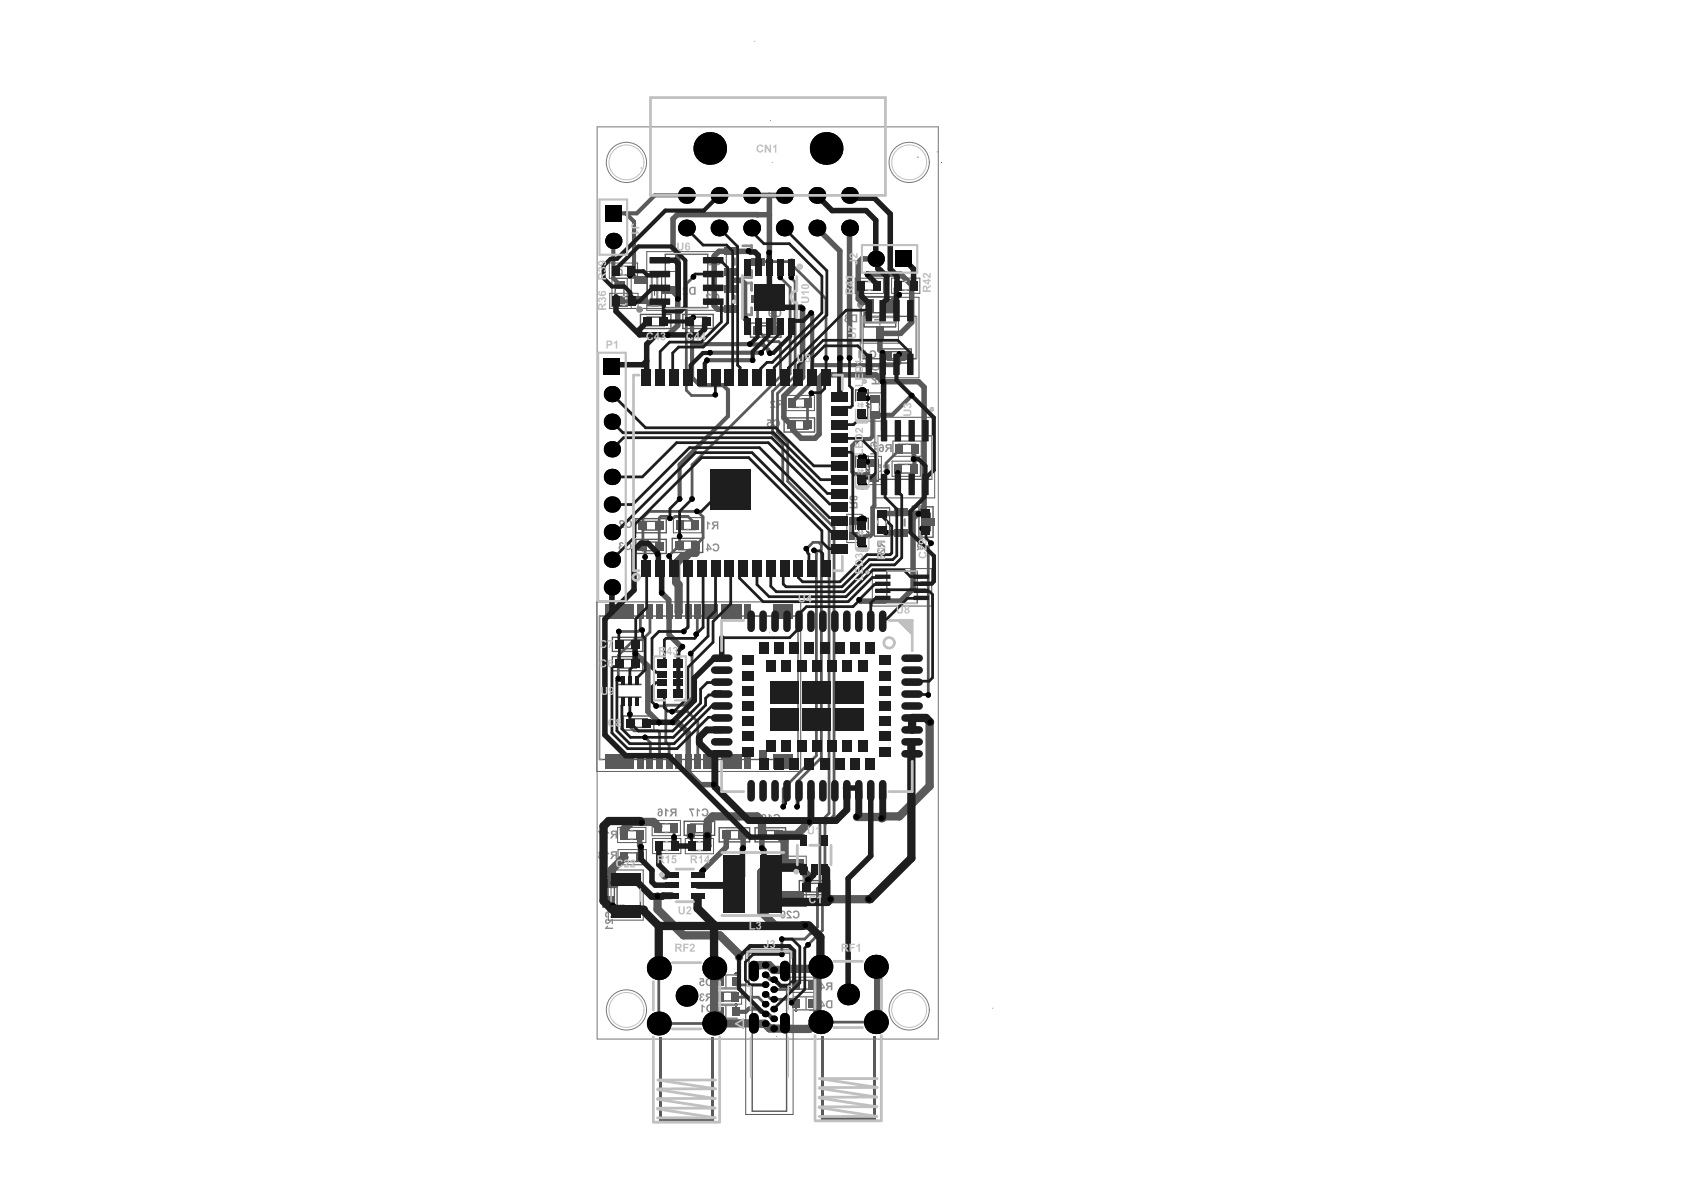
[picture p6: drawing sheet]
<svg xmlns="http://www.w3.org/2000/svg" width="297mm" height="210mm" viewBox="0 0 297 210" stroke-linecap="round" stroke-linejoin="round" font-family="sans-serif">
<path d="M111.3 47.9h8.3v6.5h-8.3zM114.2 48.4h2.5v5.5h-2.5zM114.5 51.1h1.9M115.5 50.2v1.9M151.9 52.3h6.6v8.2h-6.6zM152.4 55.2h5.6v2.5h-5.6zM154.2 56.4h2M155.2 55.5v1.9" fill="none" stroke="#5a5a5a" stroke-width=".18"/>
<path d="M116.5 182.9v14.8M116.7 197.5h8.8M125.7 182.9v14.8" fill="none" stroke="#5a5a5a" stroke-width=".38"/>
<g fill="#5a5a5a">
<path d="M126.8 177.1h.7v.2h-.7z"/>
<path d="M129.5 177.1h.6v.2h-.6z"/>
<path d="M129.7 176.9h.2v.7h-.2z"/>
<path d="M142.7 178.1h.7v.2h-.7z"/>
<path d="M140.1 178.1h.7v.2h-.7z"/>
<path d="M140.3 177.9h.2v.6h-.2z"/>
<path d="M126.8 171.8h.7v.2h-.7z"/>
<path d="M129.5 171.8h.6v.2h-.6z"/>
<path d="M129.7 171.5h.2v.7h-.2z"/>
</g>
<g fill="none" stroke="#5a5a5a" stroke-width=".38">
<path d="M145 182.7v14.7M145.2 197.3h8.8M154.2 182.7v14.7"/>
<circle cx="139.6" cy="46" r=".19"/>
</g>
<g fill="none" stroke="#5a5a5a" stroke-width=".18">
<path d="M133.1 7.3h.1M135.9 21.3h.1M136.2 28.6h.1M107.5 46.4h5v2.7h-5zM107.6 51.7h4.9v2.7h-4.9zM107.9 49.1v5h2.7v-5M114.1 44.4h14v10.3h-14zM150.8 49.1h5v2.7h-5zM151.7 52.4h10.4v14.2h-10.4zM157.3 49.1h4.9v2.6h-4.9zM138.7 69.8h5v2.6h-5zM153 69.3h2.7v5h-2.7z"/>
<path d="M154.3 73.6h10.6v14.2h-10.6zM157.5 77.8h5v2.7h-5zM118.8 91.3h5v2.7h-5zM149.4 90.7h2.7v5h-2.7zM152.8 80.5h2.7v5h-2.7zM154.2 89.6h2.7v5h-2.7zM154.2 89.6v5M156.9 89.6v5M157.4 81.3h4.9v2.7h-4.9zM105.3 106.2h35.9v29.9h-35.9zM135.8 111.5h.1M153.9 100.3h10.4v6.6h-10.4z"/>
<path d="M107.3 153.5h6.2v8.8h-6.2zM108.9 145.9h5v2.7h-5zM109 149.9h5v2.6h-5zM115 144.7h5v2.7h-5zM115.1 147.9h5v2.7h-5zM120.9 147.9h5v2.7h-5zM136 151h6.2v8.9h-6.2zM125.8 174.4h5v2.7h-5zM131.5 167.5h8.4v29.1h-8.4zM134 178.1h.1M139.4 172.4h5v2.6h-5zM175.1 177.8h.1"/>
<path d="M137 182.8h.1"/>
</g>
<g fill="none" stroke="#5a5a5a" stroke-width=".24">
<path d="M113 55.5h5.3v2.5h-5.3zM120.4 55.5h5.4v2.5h-5.4zM132.4 57h5.3v2.5h-5.3zM138.3 73.7h5.4v2.5h-5.4zM155.4 61.5h5.3v2.5h-5.3zM112.2 95.1h5.3v2.5h-5.3zM112.2 91.5h5.3v2.5h-5.3zM118.6 95h5.3v2.5h-5.3zM162.1 89.4h2.5v5.4h-2.5zM108 115.8h5.4v2.5h-5.4zM108 112.4h5.4v2.5h-5.4zM110 126.3h5.3v2.5h-5.3z"/>
<path d="M106.4 154.6h2.5v5.4h-2.5zM120.7 144.9h5.4v2.5h-5.4zM126.9 146h5.3v2.5h-5.3zM133.2 146h5.4v2.5h-5.4zM141 155.3h5.4v2.5h-5.4z"/>
</g>
<g fill="none" stroke="#5a5a5a" stroke-width=".77">
<circle cx="114" cy="101" r=".38"/>
<circle cx="117.3" cy="154.4" r=".38"/>
<circle cx="141.7" cy="153.5" r=".38"/>
</g>
<g fill="#5a5a5a">
<path d="M112.1 123.1h.5v1.1h-.5z"/>
<path d="M110.8 123.1h.6v1.1h-.6z"/>
<path d="M109.6 123.1h.5v1.1h-.5z"/>
<path d="M109.6 119.6h.5v1.1h-.5z"/>
<path d="M112.1 119.5h.5v1.2h-.5z"/>
<path d="M110.8 119.6h.6v1.1h-.6z"/>
</g>
<g fill="none" stroke="#5a5a5a" stroke-width=".24">
<path d="M108.4 47h3.1v1.5h-3.1zM108.5 52.3h3.1v1.5h-3.1v-3.7h1.6v3h-1.6M114.1 55.9h3.1v1.6h-3.1zM117.4 44.9h7.4v9.4h-7.4zM121.6 55.9h3.1v1.6h-3.1zM133.5 57.5h3.1v1.5h-3.1zM151.8 49.7h3.1v1.5h-3.1zM152.2 55.8h9.4v7.5h-9.4zM158.2 49.6h3.1v1.6h-3.1zM139.5 74.2h3v1.5h-3zM139.6 70.3h3.1v1.6h-3.1zM150.9 70.7v-1.9h2.3v1.9"/>
<path d="M152.8 71.6l.5 .3M152.8 71l.5 .4M153.1 71.9h.2M153.1 71.4h.2M153.2 71.7l.1 .2M153.2 71.2l.1 .2M153.6 70.3h1.5v3h-1.5zM156.5 62h3.1v1.6h-3.1zM158.5 78.4h3v1.5h-3zM113.3 92h3.1v1.5h-3.1zM113.3 95.6h3.1v1.5h-3.1zM119.7 95.4h3.1v1.6h-3.1z"/>
<path d="M119.7 91.9h3.1v1.5h-3.1zM149.9 91.7h1.6v3h-1.6zM150.9 82.4v-1.9h2.3v1.9M150.9 93.4v-2h2.3v2M152.8 93.7l.5 .3M152.8 94.2l.5 .3M152.8 83.2l.5 .4M152.8 82.7l.5 .4M153.1 94h.2M153.1 94.5h.2M153.1 83.6h.2M153.1 83.1h.2"/>
<path d="M153.2 93.8l.1 .2M153.2 94.3l.1 .2M153.2 83.4l.1 .2M153.2 82.9l.1 .2M154.8 90.5h1.5v3.1h-1.5zM154.8 90.5v3.1M154.9 84.5v-3h-1.5v3h11v-7.6h-9.6v7.6M156.3 90.5v3.1M158.3 81.9h3.1v1.5h-3.1zM162.6 90.5h1.5v3.1h-1.5zM105.7 108.7h35.1v25.3h-35.1zM109.2 112.9h3v1.5h-3z"/>
<path d="M109.2 116.3h3v1.5h-3zM156.4 100.8h5.4v5.6h-5.4zM111.1 126.8h3.1v1.5h-3.1zM106.8 155.8h1.6v3h-1.6zM107.8 154.6h5.2v6.5h-5.2zM109.9 146.5h3.1v1.5h-3.1zM110 150.4h3v1.6h-3zM116 145.3h3.1v1.5h-3.1zM116.1 148.5h3v1.5h-3zM121.8 145.3h3.1v1.6h-3.1zM121.8 148.5h3.1v1.5h-3.1zM128 146.5h3.1v1.5h-3.1z"/>
<path d="M134.3 146.5h3.1v1.5h-3.1zM136.5 152.2h5.2v6.5h-5.2zM142.1 155.8h3.1v1.5h-3.1zM126.8 175h3.1v1.5h-3.1zM140.3 172.9h3.1v1.6h-3.1z"/>
</g>
<path d="M132.1 168.1h7.2v5.6h-.6v22.3h-6v-22.3h-.6zM129.8 180.6l1.3-.8v1.5z" fill="none" stroke="#5a5a5a" stroke-width=".25"/>
<path d="M109.1 123h4M109.1 120.7h4" fill="none" stroke="#5a5a5a" stroke-width=".29"/>
<g fill="none" stroke="#5a5a5a" stroke-width=".38">
<circle cx="129.5" cy="53.2" r=".19"/>
<circle cx="152.5" cy="67.3" r=".19"/>
<circle cx="164.4" cy="72.2" r=".19"/>
<circle cx="153" cy="101" r=".19"/>
</g>
<circle cx="166.1" cy="28.6" r=".01" fill="none" stroke="#5a5a5a" stroke-width=".18"/>
<g fill="none" stroke="#5a5a5a" stroke-width=".19">
<path d="M114.2 52.8l1.2 1.1M114.2 53l1 .9M114.2 53.2l.8 .7M114.2 53.3l.6 .6M114.2 53.5l.4 .4M114.2 53.7l.2 .2M114.2 48.4h2.5v5.5h-2.5zM152.4 55.2h5.6v2.5h-5.6zM152.6 55.2l-.2 .2M152.8 55.2l-.4 .3M153 55.2l-.6 .5M153.2 55.2l-.8 .7"/>
<path d="M153.4 55.2l-1 .9M153.6 55.2l-1.2 1.1"/>
</g>
<path d="M158.2 109.4h2.7v2.7z" fill="#5a5a5a"/>
<g fill="none" stroke="#787878" stroke-width=".18">
<path d="M105.3 22.4h60.2v160.9h-60.2z"/>
<circle cx="110.5" cy="28.6" r="3.5"/>
<circle cx="113.1" cy="29.6" r=".01"/>
<circle cx="160.4" cy="28.6" r="3.5"/>
<circle cx="161.9" cy="27.7" r=".01"/>
<circle cx="165.3" cy="26.8" r=".01"/>
<circle cx="110.5" cy="178.1" r="3.5"/>
<circle cx="160.4" cy="178.1" r="3.5"/>
</g>
<g fill="none" stroke="#8c8c8c" stroke-width=".24">
<path d="M108.5 51.4v.3M110.1 51.4v.3M141 70.3h.3M141 71.9h.3M153.6 71.6v.3M155.1 71.6v.3M159.8 79.9h.4M159.8 78.4h.4M121.1 93.4h.3M121.1 91.9h.3M149.9 93.1v.3M151.5 93.1v.3"/>
<path d="M153.4 82.8v.3M154.8 91.9v.3M154.9 82.8v.3M156.3 91.9v.3M159.7 83.4h.3M159.7 81.9h.3M106.2 108.7h-.5v25.3h.5M111.3 146.5h.3M111.3 148h.3M111.4 152h.3M111.4 150.4h.3M117.4 145.3h.3"/>
<path d="M117.4 146.8h.3M136.5 154.4v2.1M141.7 154.4v2.1M128.2 176.5h.3M128.2 175h.3M141.7 172.9h.3M141.7 174.5h.3"/>
</g>
<path d="M115 48.4h.9v5.5h-.9zM129.6 45.6v1.1M129.6 52.1v1.2M152.4 55.9h5.6v1h-5.6zM159.6 91.6v1.1" fill="none" stroke="#8c8c8c" stroke-width=".38"/>
<path d="M131 49.9h1.6v1.3M131 43.4h1.6v1.2M132.6 47.7v1.2h-1.6M132.6 54.3v1.2h-1.6M161 89.4h1.5v1.2M162.5 93.7v1.3h-1.5" fill="none" stroke="#8c8c8c" stroke-width=".49"/>
<path d="M126.8 177.3h3.2M126.8 179.6h3.2M126.8 172h3.2M126.8 174.3h3.2M128 172v2.3M128 177.3v2.3M140.2 178.1h3.2M140.2 175.8h3.2M142.2 175.8v2.3" fill="none" stroke="#8c8c8c" stroke-width=".29"/>
<g fill="#8c8c8c">
<path d="M153.7 65.8h1.5v.2l-.4 .4h-.2l.2-.3h-1.1z"/>
<path d="M154.7 81.9h.7l.1 .7h-.2a.24 .24 0 0 0-.3 0 .24 .24 0 0 0-.1 .3 .22 .22 0 0 0 .2 .2 .22 .22 0 0 0 .2-.2h.2v.1a.47 .47 0 0 1-.6 .3 .47 .47 0 0 1-.3-.6 .47 .47 0 0 1 .6-.3v-.3h-.5z"/>
<path d="M136.7 54.6h.1a.69 .69 0 0 1 1 .5 .69 .69 0 0 1-.9 .8l-.3-.4 .3-.1a.34 .34 0 0 0 .4 .3 .34 .34 0 0 0 .2-.5h.1a.36 .36 0 0 0-.3-.4 .36 .36 0 0 0-.4 .2l-.3-.1z"/>
<path d="M108.4 46.7l.6-.1 .6-.4h.2v1h-.3v-.7l-.8 .5h-.3z"/>
<path d="M123.5 175.3a.42 .42 0 0 1 .5-.1 .42 .42 0 0 1 .3 .4h-.3a.18 .18 0 0 0-.2-.2 .18 .18 0 0 0-.1 .2 .18 .18 0 0 0 .2 .1v.3a.21 .21 0 0 0-.3 .1 .21 .21 0 0 0 .2 .3 .21 .21 0 0 0 .2-.2h.3a.44 .44 0 0 1-.7 .4 .44 .44 0 0 1 0-.8l-.2-.2z"/>
<path d="M124.8 45.6l.2-.1a.45 .45 0 0 1 .6 .3h-.2a.16 .16 0 0 0-.2-.2 .16 .16 0 0 0-.1 .2 .16 .16 0 0 0 .2 .2v.2a.19 .19 0 0 0-.3 .1 .19 .19 0 0 0 .1 .3 .19 .19 0 0 0 .3-.2l.2 .1a.45 .45 0 0 1-.7 .3 .45 .45 0 0 1 0-.7l-.1-.2z"/>
<path d="M124.5 51.9a.49 .49 0 0 1 .5-.1 .49 .49 0 0 1 .4 .3l-.3 .1a.23 .23 0 0 0-.2-.2 .23 .23 0 0 0-.2 .2 .23 .23 0 0 0 .2 .2l.4 .4 .1 .4h-.9v-.3h.5l-.5-.6z"/>
<path d="M123.4 172.5h.7l.2 .8h-.3a.23 .23 0 0 0-.3 0 .23 .23 0 0 0 0 .3 .23 .23 0 0 0 .3 .1l.3-.1a.48 .48 0 0 1-.6 .3 .48 .48 0 0 1-.4-.5 .48 .48 0 0 1 .6-.4v-.2h-.5z"/>
<path d="M123.7 177.2h.2l.4 .3v.2l-.3-.2v1.1h-.3z"/>
<path d="M107.5 104.1h.2v.9a.19 .19 0 0 0 .2 .3 .19 .19 0 0 0 .2-.2h.3a.47 .47 0 0 1-.5 .4 .47 .47 0 0 1-.4-.5z"/>
<path d="M154.8 96.9l.3-.2 .1 .3a.22 .22 0 0 0-.2 .2 .22 .22 0 0 0 .2 .2 .22 .22 0 0 0 .2-.2l.4-.4 .3-.1v.9h-.2v-.5l-.4 .3a.47 .47 0 0 1-.6 .1 .47 .47 0 0 1-.1-.6z"/>
<path d="M106.8 150.1h.3l.4 .4v.2l-.4-.2v1.1h-.3z"/>
<path d="M106.8 146.5h.3l.2 .3h.2v.3l-.4-.2v1h-.3z"/>
<path d="M105.5 146.5h.9v.3h-.6l.3 .5 .1 .6h-.2l-.2-.7z"/>
<path d="M117.3 142.6h.2l.4 .3v.3l-.3-.2v1h-.3z"/>
<path d="M135.9 70.7h.1a.47 .47 0 0 1 .5-.1 .47 .47 0 0 1 .3 .4h-.3a.22 .22 0 0 0-.2-.2 .22 .22 0 0 0-.2 .2 .22 .22 0 0 0 .2 .2l.4 .4 .1 .4h-.9v-.3h.5l-.2-.2a.6 .6 0 0 1-.3-.8z"/>
<path d="M124.7 92h.2l.4 .3v.2l-.4-.1v1h-.2z"/>
<path d="M160.9 95.6h.3l.3 .3v.2l-.3-.1v1h-.3z"/>
<path d="M149.1 55.5a.42 .42 0 0 1 .5-.1 .42 .42 0 0 1 .2 .4h-.2a.18 .18 0 0 0-.2-.2 .18 .18 0 0 0-.1 .3 .18 .18 0 0 0 .2 .1v.2a.23 .23 0 0 0-.3 .1 .23 .23 0 0 0 .1 .3 .23 .23 0 0 0 .3-.2l.2 .1a.44 .44 0 0 1-.6 .3 .44 .44 0 0 1-.1-.7h.1l-.2-.3z"/>
<path d="M120.5 50.8a.48 .48 0 0 1 .5-.2 .48 .48 0 0 1 .3 .4h-.3a.21 .21 0 0 0-.1-.2 .21 .21 0 0 0-.3 .2 .21 .21 0 0 0 .2 .2l.5 .5 .1 .3h-1v-.3h.5l-.4-.5z"/>
<path d="M153.5 61.9l.4-.1a.69 .69 0 0 1 .7 1 .69 .69 0 0 1-1.2 0l.2-.1a.36 .36 0 0 0 .6 .2 .36 .36 0 0 0 .1-.5 .33 .33 0 0 0-.3-.4 .33 .33 0 0 0-.4 .2h-.2z"/>
<path d="M151.4 61.8h.3l.3 .3v.3l-.3-.2v1h-.3z"/>
<path d="M106.8 160.9l.3-.1 .4-.1a.62 .62 0 0 1 .6 .5 .62 .62 0 0 1-.4 .7l-.1-.3a.36 .36 0 0 0 .3-.5 .36 .36 0 0 0-.6-.1 .33 .33 0 0 0-.3 .3 .33 .33 0 0 0 .2 .3l-.1 .3-.4-.3z"/>
<path d="M106.8 162.3l.4-.2v.3a.22 .22 0 0 0-.3 .2 .22 .22 0 0 0 .2 .2 .22 .22 0 0 0 .3-.2l.5-.5h.2v.9h-.2v-.5l-.4 .2a.46 .46 0 0 1-.6 .2 .46 .46 0 0 1-.1-.6z"/>
<path d="M106.7 163.6l.4-.3h.2l-.2 .3h1v.3h-1.4z"/>
<path d="M139.9 160.8l.5-.2a.69 .69 0 0 1 .6 1 .69 .69 0 0 1-1.1 .2l-.1-.2 .3-.1a.36 .36 0 0 0 .5 .2 .36 .36 0 0 0 .1-.5 .33 .33 0 0 0-.2-.4 .33 .33 0 0 0-.4 .2h-.3z"/>
<path d="M138.8 160.8l.2-.2a.46 .46 0 0 1 .7 .4h-.3a.21 .21 0 0 0-.4-.1 .21 .21 0 0 0 .1 .4l.5 .4 .1 .3h-1v-.2h.6l-.6-.7z"/>
<path d="M136.5 143.8l.4-.2a.69 .69 0 0 1 .7 .9 .69 .69 0 0 1-1.2 .2v-.2l.3-.1a.33 .33 0 0 0 .4 .3 .33 .33 0 0 0 .2-.4 .35 .35 0 0 0-.1-.5 .35 .35 0 0 0-.5 .2h-.3z"/>
<path d="M135.6 143.6h.2l.4 .3v.3l-.4-.2v1h-.2z"/>
<path d="M131.2 143.6h.1a.63 .63 0 0 1 .7 0 .63 .63 0 0 1 .3 .6v.1a.62 .62 0 0 1-.5 .6 .62 .62 0 0 1-.7-.4l.3-.1a.34 .34 0 0 0 .4 .3 .34 .34 0 0 0 .2-.5h.1a.36 .36 0 0 0-.3-.4 .36 .36 0 0 0-.4 .2l-.3-.1z"/>
<path d="M130.3 143.5h.2l.3 .4v.2l-.3-.2v1h-.2z"/>
<path d="M123.8 142.8l.3-.2h.4a.71 .71 0 0 1 .4 1 .71 .71 0 0 1-1 .3l-.2-.3 .3-.1a.36 .36 0 0 0 .5 .2 .36 .36 0 0 0 .2-.5 .33 .33 0 0 0-.3-.4 .33 .33 0 0 0-.4 .2h-.2z"/>
<path d="M122.9 142.6h.2l.4 .3v.3l-.4-.2v1h-.2z"/>
<path d="M121.5 142.6h1v.3h-.6l.3 .5 .1 .6h-.3v-.5z"/>
<path d="M136.4 74.1l.3-.2h.4a.7 .7 0 0 1 .5 1 .7 .7 0 0 1-1.1 .3l-.1-.3 .2-.1a.32 .32 0 0 0 .4 .3 .32 .32 0 0 0 .3-.3 .39 .39 0 0 0-.1-.5 .39 .39 0 0 0-.5 0h-.3z"/>
<path d="M135.3 73.9h.7l.2 .8h-.2a.24 .24 0 0 0-.4 0 .24 .24 0 0 0 0 .3 .24 .24 0 0 0 .3 .1v-.1h.3a.48 .48 0 0 1-.5 .4 .48 .48 0 0 1-.4-.6 .48 .48 0 0 1 .6-.3l-.1-.3h-.5z"/>
<path d="M125.7 96.1l.3-.2 .7 .1 .1 .2 .1 .5a.62 .62 0 0 1-.6 .6 .62 .62 0 0 1-.6-.5l.2-.1a.37 .37 0 0 0 .5 .3 .37 .37 0 0 0 .2-.5 .33 .33 0 0 0-.2-.4 .33 .33 0 0 0-.4 .2l-.3-.1z"/>
<path d="M110.3 95.8l.3-.2h.3a.7 .7 0 0 1 .5 1 .7 .7 0 0 1-1.1 .2l-.1-.2 .3-.1a.36 .36 0 0 0 .4 .3 .36 .36 0 0 0 .3-.5 .36 .36 0 0 0-.3-.4 .36 .36 0 0 0-.4 .2l-.3-.1z"/>
<path d="M109.2 95.9a.47 .47 0 0 1 .4-.3 .47 .47 0 0 1 .4 .4h-.3a.16 .16 0 0 0-.1-.2 .16 .16 0 0 0-.2 .2 .16 .16 0 0 0 .2 .1l.1 .3a.21 .21 0 0 0-.3 .1 .21 .21 0 0 0 .1 .3 .21 .21 0 0 0 .3-.2h.2a.45 .45 0 0 1-.6 .4 .45 .45 0 0 1 0-.8z"/>
<path d="M110.3 92h.1a.68 .68 0 0 1 1.1 .2 .68 .68 0 0 1-.6 .9 .59 .59 0 0 1-.6-.4l.3-.1a.36 .36 0 0 0 .5 .3 .36 .36 0 0 0 .1-.6 .33 .33 0 0 0-.3-.3 .33 .33 0 0 0-.3 .2l-.3-.1z"/>
<path d="M109.3 91.9l.1-.1a.42 .42 0 0 1 .5-.1 .42 .42 0 0 1 .2 .5h-.3a.22 .22 0 0 0-.2-.2 .22 .22 0 0 0-.2 .2 .22 .22 0 0 0 .2 .2l.5 .5v.2h-.9v-.2h.5l-.3-.4a.48 .48 0 0 1-.1-.6z"/>
<path d="M154.6 67l.1-.1 .2 .1v.5h-.3zM153.7 66.5v.4l.6 .4v.2h-.6v.3h1.5v-.7a.4 .4 0 0 0-.4-.5 .4 .4 0 0 0-.4 .4z"/>
<path d="M154 64.8l.5-.1a.21 .21 0 0 1 .3 0 .21 .21 0 0 1 0 .3l-.7 .1-.2-.2zM153.8 64.6a.45 .45 0 0 0 0 .5 .45 .45 0 0 0 .4 .2l.4 .1a.49 .49 0 0 0 .6-.5 .49 .49 0 0 0-.7-.4z"/>
<path d="M154.3 79.4l.1-.1 .3 .1v.5h-.4zM153.5 78.9v.4l.6 .3v.3h-.6v.3h1.4v-.7a.4 .4 0 0 0-.3-.5 .4 .4 0 0 0-.5 .4z"/>
<path d="M154.2 78.2a.23 .23 0 0 1 .4 0 .23 .23 0 0 1-.1 .4l-.3-.1zM153.6 78.1v.1a.45 .45 0 0 0 .2 .6l.1-.2a.21 .21 0 0 1-.1-.3 .21 .21 0 0 1 .3-.1 .44 .44 0 0 0 .3 .6 .44 .44 0 0 0 .5-.5l-.2-.3-.3-.1h-.4z"/>
<path d="M150.7 88.9l.1-.1 .2 .1v.5h-.3zM149.8 88.4v.3l.6 .4v.3h-.6v.3h1.5v-.7a.4 .4 0 0 0-.3-.5 .4 .4 0 0 0-.5 .4z"/>
<path d="M150.7 87.9a.2 .2 0 0 1 .4 0 .2 .2 0 0 1-.4 0zM150.1 87.9a.21 .21 0 0 1 .4 0 .21 .21 0 0 1-.4 0zM149.9 87.6v.1a.42 .42 0 0 0 .2 .6 .42 .42 0 0 0 .5-.2 .38 .38 0 0 0 .7 0 .38 .38 0 0 0-.3-.6l-.2-.1-.2 .2a.39 .39 0 0 0-.7 0z"/>
<path d="M156.5 78.6h.5v.3h-.5zM156.2 78.5v.4l.3 .2-.5 .6h.4l.4-.5h.2v.5h.3v-1.4h-.9z"/>
<path d="M155.1 78.5v.2h.2a.19 .19 0 0 1 .3-.1 .19 .19 0 0 1 0 .3h.1a.47 .47 0 0 0-.7 .3 .47 .47 0 0 0 .4 .6 .47 .47 0 0 0 .5-.5v-.4a.5 .5 0 0 0-.2-.5 .5 .5 0 0 0-.6 .1zM155.3 79.1a.22 .22 0 0 1 .4 0 .22 .22 0 0 1-.2 .4 .22 .22 0 0 1-.2-.3z"/>
<path d="M156.1 82.1h.5v.4l-.5-.1zM155.8 82a.41 .41 0 0 0 0 .4 .41 .41 0 0 0 .3 .3l-.5 .5h.4l.5-.5h.1v.5h.3v-1.3z"/>
<path d="M135.8 55a.24 .24 0 0 1 .4 0 .24 .24 0 0 1-.4 0zM135.6 54.7v.8a.45 .45 0 0 0 .4 .4 .45 .45 0 0 0 .4-.3l-.2-.1a.22 .22 0 0 1-.4 .2 .22 .22 0 0 1 0-.4 .44 .44 0 0 0 .7-.3 .44 .44 0 0 0-.6-.5z"/>
<path d="M109.3 47.8l.1-.1 .2 .1v.4h-.3zM108.4 47.3v.3l.6 .4v.2h-.6v.3h1.4v-.6a.4 .4 0 0 0-.3-.5 .4 .4 0 0 0-.4 .4z"/>
<path d="M146 173.6l.5-.1v.3h-.5zM145.8 173.4a.44 .44 0 0 0 .2 .7l-.4 .6h.3l.4-.6h.2v.6h.3v-1.4h-.8z"/>
<path d="M145 173.7l.3 .4h-.3zM144.7 173.3v.8h-.2v.3h.2v.3h.3v-.3h.5v-.3l-.6-.8z"/>
<path d="M124.8 175.5h.5v.3h-.5zM124.6 175.3a.42 .42 0 0 0 .2 .7l-.4 .6h.3l.4-.6h.2v.6h.3v-1.4z"/>
<path d="M126.2 45.8a.45 .45 0 0 1 .7 .2 .45 .45 0 0 1-.4 .6h-.1l.2-.1-.1-.2a.23 .23 0 0 1-.4 .1 .23 .23 0 0 1 0-.3zM126 45.6l-.2 .3v.5l.2 .2-.2 .1 .1 .3 .3-.2h.3a.73 .73 0 0 0 .6-1 .73 .73 0 0 0-1.1-.2z"/>
<path d="M125.9 52.1a.45 .45 0 0 1 .6 0 .45 .45 0 0 1 .1 .6l-.2 .2h-.3l.2-.1-.1-.1a.23 .23 0 0 1-.3 0 .23 .23 0 0 1 0-.3zM125.7 51.9l-.1 .8 .1 .3-.2 .1 .1 .2 .3-.2 .3 .1a.73 .73 0 0 0 .7-1.1 .73 .73 0 0 0-1.2-.2z"/>
<path d="M124.8 172.8h.5v.9h-.2a.55 .55 0 0 1-.3-.9zM124.6 172.7l-.1 .3 .1 .8 .4 .1h.6v-1.4h-.8z"/>
<path d="M146 176.8l.2-.1h.4v.9h-.3a.5 .5 0 0 1-.3-.7zM145.8 176.7l-.1 .3 .1 .6 .3 .2h.7v-1.4h-.7z"/>
<path d="M145 176.8l.3 .5h-.3zM144.7 176.4v.9h-.2v.2h.2v.3h.3v-.3h.5v-.2l-.6-.9z"/>
<path d="M124.9 177.5l.2-.1h.4v.9h-.3a.49 .49 0 0 1-.3-.8zM124.7 177.4l-.1 .3 .1 .6 .3 .3h.7v-1.4h-.7z"/>
<path d="M155 95.7h.3v.2a.21 .21 0 0 1-.1 .3 .21 .21 0 0 1-.2-.2zM154.7 95.4v.6a.37 .37 0 0 0 .4 .5h.2l.2-.4 .6 .5v-.3l-.6-.4v-.2h.6v-.3z"/>
<path d="M154.9 98.3a.2 .2 0 0 1 .4 0 .2 .2 0 0 1-.4 0zM155.5 98.3a.21 .21 0 0 1 .4 0 .21 .21 0 0 1-.4 0zM154.8 98a.38 .38 0 0 0 0 .6 .38 .38 0 0 0 .6-.1 .42 .42 0 0 0 .6 .1 .42 .42 0 0 0 0-.7 .42 .42 0 0 0-.6 .1l-.2-.1z"/>
<path d="M108 150.4h.6v.3h-.5zM107.7 150.3v.4l.4 .2-.5 .7h.3l.4-.6h.3v.6h.3v-1.5h-.9z"/>
<path d="M105.8 150.5a.18 .18 0 0 1 .3 0 .18 .18 0 0 1-.3 0zM105.8 151.1a.21 .21 0 0 1 .4 0 .21 .21 0 0 1-.4 0zM105.6 150.3v.3l.1 .2a.42 .42 0 0 0-.1 .6 .42 .42 0 0 0 .7 0 .42 .42 0 0 0-.1-.6 .39 .39 0 0 0 0-.6 .39 .39 0 0 0-.6 .1z"/>
<path d="M108 146.8l.6-.1v.4h-.5zM107.7 146.7a.37 .37 0 0 0 .3 .6l-.4 .6h.3l.5-.6h.2v.6h.3v-1.4h-.9z"/>
<path d="M118.5 142.9l.5-.1v.4l-.5-.1zM118.2 142.8a.45 .45 0 0 0 .4 .6l-.5 .6h.3l.5-.6h.1v.6h.3v-1.4h-.8z"/>
<path d="M116.1 142.7l-.1 .2 .3 .1a.2 .2 0 0 1 .3-.1 .2 .2 0 0 1 0 .3 .45 .45 0 0 0-.6 .2 .45 .45 0 0 0 .3 .6 .45 .45 0 0 0 .6-.4v-.7a.47 .47 0 0 0-.8-.2zM116.2 143.5a.25 .25 0 0 1 .5 0 .25 .25 0 0 1-.5 0z"/>
<path d="M137.3 70.9l.6-.1v.4l-.6-.1zM137 70.7a.44 .44 0 0 0 .4 .7l-.3 .1-.2 .5h.3l.5-.6h.2v.6h.3v-1.5l-1 .1z"/>
<path d="M125.9 92.3l.6-.1v.3h-.6zM125.6 92.1v.1a.39 .39 0 0 0 .4 .5l-.5 .7h.3l.4-.6h.3v.6h.2v-1.4h-.8z"/>
<path d="M162.1 96a.43 .43 0 0 1 .6-.1 .43 .43 0 0 1 .1 .6l-.2 .2h-.3l.2-.1-.1-.1a.23 .23 0 0 1-.3 0 .23 .23 0 0 1-.1-.3zM161.9 95.8l-.2 .6 .2 .4-.2 .1 .1 .2 .3-.2h.8l.2-.4v-.4a.72 .72 0 0 0-1.2-.3z"/>
<path d="M150.4 55.8l.5-.1v.9h-.2a.51 .51 0 0 1-.3-.8zM150.1 55.6v1l.2 .2 .9 .1v-1.5h-.8z"/>
<path d="M121.9 50.9l.5-.1v.9h-.2a.39 .39 0 0 1-.4-.2 .39 .39 0 0 1 0-.4zM121.7 50.7l-.2 .6a.54 .54 0 0 0 .6 .7h.6v-1.4h-.7z"/>
<path d="M152.6 62.2l.4 .5h-.4zM152.4 61.8v.9h-.2v.2h.2v.3h.2v-.3h.6v-.2l-.6-.9z"/>
<path d="M138 160.9v-.1a.37 .37 0 0 1 .2 .6 .2 .2 0 0 1 0 .4 .19 .19 0 0 1-.2-.3zM137.8 160.8l-.1 .5a.5 .5 0 0 0 .4 .7 .5 .5 0 0 0 .4-.7v-.1a.47 .47 0 0 0-.1-.5 .47 .47 0 0 0-.6 .1z"/>
<path d="M134.5 144a.23 .23 0 0 1 .4 0 .23 .23 0 0 1-.4 0zM134.4 143.7l-.1 .6a.46 .46 0 0 0 .2 .7 .46 .46 0 0 0 .6-.4h-.2a.21 .21 0 0 1-.3 .1 .21 .21 0 0 1-.1-.3 .46 .46 0 0 0 .6-.2 .46 .46 0 0 0-.1-.6 .46 .46 0 0 0-.6 .1z"/>
<path d="M129.2 143.9a.18 .18 0 0 1 .3 0 .18 .18 0 0 1-.3 0zM129.2 144.5a.22 .22 0 0 1 .4 0 .22 .22 0 0 1-.4 0zM129 143.7l-.1 .2a.32 .32 0 0 1 0 .5 .44 .44 0 0 0 .6 .5 .44 .44 0 0 0 .1-.7 .39 .39 0 0 0 0-.6 .39 .39 0 0 0-.6 .1z"/>
<path d="M124.9 96.2l.4 .5h-.4zM124.7 95.9v.8h-.2v.3h.2v.3h.2v-.3h.6v-.3l-.6-.8z"/>
</g>
<g fill="none" stroke="#8c8c8c" stroke-width=".77">
<circle cx="112.8" cy="54.6" r=".19"/>
<circle cx="151.8" cy="53.8" r=".19"/>
</g>
<g fill="none" stroke="#5a5a5a" stroke-width=".73">
<path d="M110.4 37.6l1.4 1.5v8.8l-.7 .7h.7l.7 .7h.6M121.1 34.5h-5.6l-3.2 3.1h-4.1M108.2 43.5v5.6l.6 .6v.2l.2 .3h.3M109.3 53l.2 .2h2.1M122.1 56.1v10.5l1.3 1.3h4.2l.8 .9v4.6l-8.5 8.5v6.1M143.1 55.2l.2 .3v8.9M122.1 60.3l.4 .4h9.8M124.7 63.5h8.1M125.2 62.2h9.1M132.3 60.8h2.2l1 .9v.3l.3 .3M143.3 64.4l-.1 3-3.4 3.5v.2M153.9 73.2v3.8l-.5 .4h-1.9l-1.2 1.2v4.6l.5 .4 2.2 .1 .6 .7h.4l.2 .2v4.6l-.3 .4v4.6l-.5 .4h-2.7"/>
<path d="M158.6 62.5v1.5l-.4 .4h-14.9M160.8 69.8l-3.4 3.4h-3.3M161.1 79.1v1.9M152.3 83.6v.1M161.3 80.4v1.8M129.7 178.5h1.8l.6-.6h1.5l.6 .6h.3a1.18 1.18 0 0 0 1 .4l1 .8M135 172l.9 .7 .6 .1"/>
</g>
<g fill="none" stroke="#5a5a5a" stroke-width="1.5">
<path d="M121.6 97.5h1.1M108.7 155.7l-.3 .2h-.5M110 151.3h.1M110.1 151.2l-2.2 2.2v2.3M110.1 151.2h.1M116.1 145.8l-.8-.8h-4l-1.3 1.3v.9M121.9 146.1l-.1 1.3M134.4 147.2v-2.3l-.9-.9h-7.8l-.9 .9v2.5M139.1 152.6h1.5l1.9 1.9v.6M139.1 153h-4l-.8 .9v6.9l2.4 2.4h5.4M142.8 145l-2.3 2.3h-3.2l1.1 1v3.3M146.4 158.6h6.9"/>
<path d="M151.2 144.1h4.3M120.6 165h6.4l3.4 3.3v.5M126 171.3v8.7M144.2 172.2v8.5M144.7 170.5l-.4 .4h-5.7l-.1 .4M154.9 171.5v9.2M139.5 181.5h.1M144.7 180.3h-.7l-1.2 1.2h-4.2l-.1-.1v-.9"/>
</g>
<g fill="none" stroke="#5a5a5a" stroke-width=".49">
<path d="M122.3 48.8l-1.2 1.3v18.7l.9 1h4l.2-.3M133.7 46.1h5.4l6.6 6.6v10.5M133.7 52.7l-.1 .1v5.4l2.1 2.1h1.7l.3 .3v5.8l-15.6 15.6v6M137.6 48.9l1.8 1.8v15.2l-3.1 3.1v7.5l1.8 1.8v7l8.1 8.1v50.1l-1.6 1.6v11.2l-.4 .4v6.8l-2.2 2.1h-4.1v2.7M139.6 48.9l.6 .8v16.6l-3.1 3.1v6.8l1.8 1.8v6.9l8.2 8.2v50.7l-1.6 1.6v11.3l-.4 .4v7l-2.6 2.5M143.1 69.4l-.2 .3v1M158.6 79.1v.3l-2.3 2.3 .2 1.6M114.5 90.2h8.5M116.3 91.4v5M116.6 91.1h1.1l.3 .3 .8-.1 .3-.2h2.2M119.9 92.6v3.6M142.2 96.8l1.2-1.1h1l.5 .4v37.6l-4.3 4.2v4.4"/>
<path d="M143.6 97.1l.4 .5v35.7l-5.8 5.8v3.2M155.5 93.9h.7M156.2 93.9h.1M163.7 96.4v26.2M118.9 146.1v1.6M118.9 146.1h.1M129.7 175.9h4l1.3 1.2M129.7 173.6l.2 .1h5.1M135 175.4h.1l.8 .7h.4l.2 .2h3.4l.6 .7M140.5 173.7v.2l-.6 .6h-3.4M140.5 173.1v.2l-.2 .2"/>
</g>
<g fill="none" stroke="#5a5a5a" stroke-width=".97">
<path d="M132.6 34.5h5.7M135.7 37.9h-16.2l-.8 .7v5.2l.9 .8v12.8l-1.8 1.7M135.7 34.5v9.9M117.9 51.1l.1 .2h.6l1 1M128.9 48v2.9M128.9 49.4h1.9l.5 .6v5.9l.3 .2M131.9 44.3h-5.1l-.8 .9v8.7l.6 .6h2.3M136.7 54.2l-.2 .2v3.8M141.6 54.4v12.2l-3.3 3.3v3.8l1.5 1.5v.6l1.5 1.5h2.5l.7-.7v-9.9l.6-.6h9.4l1.2 1.2h6.3l1 1v21.4l-1.9 1.7v12.4l-2.2 2.2h-7.1l-.2-.2M144.1 40.2l4 4.1v18.9M149.8 40.2v23M153 48.3h5.9l1.9 2v6.6l-1.9 1.9h-3.7v2.9l.5 .5"/>
<path d="M154.5 45.7h-2.5l-.6 .6v6.4l.6 .6h1.2l.2 .1v.6M158.6 52h-.1l-1.5 1.4v.6M155.8 90.5l3.7 .1M156.2 93.9l.1 .1h2.4M159.5 90.5h2.4l.1 .1M123.5 138.4h2.5"/>
</g>
<circle cx="155.5" cy="144.3" r=".73" fill="#5a5a5a"/>
<path d="M121.6 97.5l-.5 .6h-.6l-1.2 1.2v3.4l.4 .4v4.8M122.7 96.2v1.3M164 127.5v11.1l-5.4 5.4h-2.8l-.3 .3M116 158.1v2.3l4.6 4.6M134.4 147.2v.1M138.3 171.1h-1.8l-.9-.9h-1.6l-.9 .1-.1 .1v.9M132.9 180.5h-6.9M133 180.5l.1 .1h1.9l.8 .8h2.5l.2-.1M133 180.5h-.1" fill="none" stroke="#5a5a5a" stroke-width="1.5"/>
<g fill="none" stroke="#5a5a5a" stroke-width=".49">
<path d="M142.9 70.7l-.5 .5v3.8M114.5 90.2l-1.1 1.1v5.1l.4 .4v1.4M116.3 96.4l-.3 .3v1.1M116.6 91.1l-.3 .3M119.9 96.2l-1.9 1.9M121.3 91.1l1.4 1.3v.2M123 90.2l1 1v3.7l-1.3 1.3M164.2 95.8l-.5 .6M113 107.9v3.2M113.3 111.1h-.5l-.2 .3h-3.4M114.6 107.9v3.6l-1.3 1.3h-1.5l-2.7 2.8v4.1M121.4 107.9h.1"/>
<path d="M121.4 107.9v2.6l-.8 .9M121.8 115.3l.3 .4v7.4l-1.3 1.3h-3.2l-.2 .1M123 107.5v4.1M111.1 126v2.2l.7 .7h4.3l.2 .3v5.1M113.8 130.1l.9 .9-.1 3.3M115.7 124.5h1.7M117.4 124.5v6.4l.6 .5v2.9M118.6 125.5h2.7l1.8 1.8v7M113.1 149.4l-.2 .2v1.6M134.4 147.3h.1M116.2 170.8v9.7h9.8M154.5 170.5v9.8h-9.8"/>
</g>
<path d="M112.1 115.3l2.2 2.2v8l1.9 2M116.7 104.6l1.3 1.2v6.2l2.2 2.2M120.1 114.1h.3M118.6 127.4l1 .1 1.8 1.8 .1 7 2 2.1M112.8 147.3v1.8l.3 .3M113 149v1.9M128.1 147.3v2.1l-4.1 4.1M131 147.3l.1 .1v2.2M134.4 147.3v2.3" fill="none" stroke="#5a5a5a" stroke-width=".97"/>
<g fill="#000">
<circle cx="121.1" cy="34.5" r="1.49"/>
<circle cx="125.2" cy="26.2" r="2.88"/>
<circle cx="126.8" cy="34.5" r="1.49"/>
<circle cx="132.6" cy="34.5" r="1.49"/>
<circle cx="138.3" cy="34.5" r="1.49"/>
<circle cx="144.1" cy="34.5" r="1.49"/>
<circle cx="145.7" cy="26.2" r="2.88"/>
<circle cx="149.8" cy="34.5" r="1.49"/>
<circle cx="108.2" cy="42.5" r="1.44"/>
<circle cx="111.1" cy="48.6" r=".49"/>
<circle cx="111.8" cy="53.5" r=".49"/>
<circle cx="117.8" cy="59.1" r=".49"/>
<circle cx="119.6" cy="52.7" r=".49"/>
<circle cx="121.1" cy="40.2" r="1.49"/>
<circle cx="122.3" cy="56" r=".49"/>
<circle cx="122.3" cy="48.8" r=".49"/>
<circle cx="126.8" cy="40.2" r="1.49"/>
<circle cx="131.5" cy="56.2" r=".49"/>
<circle cx="132" cy="44.3" r=".49"/>
<circle cx="132.6" cy="40.2" r="1.49"/>
<circle cx="135.7" cy="44.6" r=".49"/>
<circle cx="136.7" cy="54" r=".49"/>
<circle cx="137.6" cy="48.9" r=".49"/>
<circle cx="138.3" cy="40.2" r="1.49"/>
<circle cx="139.6" cy="48.9" r=".49"/>
<circle cx="141.6" cy="54.4" r=".49"/>
<circle cx="143.1" cy="55.2" r=".49"/>
<circle cx="144.1" cy="40.2" r="1.49"/>
<circle cx="149.8" cy="40.2" r="1.49"/>
<circle cx="153" cy="48.3" r=".49"/>
<circle cx="154.5" cy="45.7" r="1.44"/>
<circle cx="158.6" cy="52" r=".49"/>
<circle cx="107.9" cy="79.3" r="1.44"/>
<circle cx="107.9" cy="74.4" r="1.44"/>
<circle cx="107.9" cy="69.5" r="1.44"/>
<circle cx="124.7" cy="63.5" r=".49"/>
<circle cx="125.2" cy="62.2" r=".49"/>
<circle cx="126.2" cy="69.6" r=".49"/>
<circle cx="132.3" cy="60.7" r=".49"/>
<circle cx="132.8" cy="63.5" r=".49"/>
<circle cx="134.3" cy="62.2" r=".49"/>
<circle cx="135.8" cy="62.3" r=".49"/>
<circle cx="143.1" cy="69.4" r=".49"/>
<circle cx="145.7" cy="63.2" r=".49"/>
<circle cx="148.1" cy="63.2" r=".49"/>
<circle cx="149.8" cy="63.2" r=".49"/>
<circle cx="152" cy="73.9" r=".73"/>
<circle cx="152" cy="69" r=".73"/>
<circle cx="153" cy="70.2" r=".49"/>
<circle cx="155.7" cy="62.2" r=".49"/>
<circle cx="155.7" cy="67.3" r=".49"/>
<circle cx="158.6" cy="62.5" r=".49"/>
<circle cx="160.8" cy="69.8" r=".49"/>
<circle cx="107.9" cy="93.9" r="1.44"/>
<circle cx="107.9" cy="89" r="1.44"/>
<circle cx="107.9" cy="98.7" r="1.44"/>
<circle cx="107.9" cy="84.1" r="1.44"/>
<circle cx="113.8" cy="98.2" r=".49"/>
<circle cx="116" cy="97.8" r=".49"/>
<circle cx="118" cy="98.1" r=".49"/>
<circle cx="118.2" cy="91.4" r=".49"/>
<circle cx="119.9" cy="88" r=".49"/>
<circle cx="119.9" cy="94.6" r=".49"/>
<circle cx="122.1" cy="88" r=".49"/>
<circle cx="122.9" cy="90.2" r=".49"/>
<circle cx="126.5" cy="86.3" r=".58"/>
<circle cx="126.5" cy="83.9" r=".58"/>
<circle cx="126.5" cy="88.7" r=".58"/>
<circle cx="128.8" cy="86.3" r=".58"/>
<circle cx="128.8" cy="83.9" r=".58"/>
<circle cx="128.8" cy="88.7" r=".58"/>
<circle cx="131.2" cy="86.3" r=".58"/>
<circle cx="131.2" cy="83.9" r=".58"/>
<circle cx="131.2" cy="88.7" r=".58"/>
<circle cx="142.2" cy="96.8" r=".49"/>
<circle cx="143.6" cy="97.1" r=".49"/>
<circle cx="151.6" cy="91.7" r=".49"/>
<circle cx="152" cy="96.5" r=".73"/>
<circle cx="152" cy="91.7" r=".73"/>
<circle cx="152" cy="85.6" r=".73"/>
<circle cx="152" cy="80.7" r=".73"/>
<circle cx="153" cy="81.4" r=".49"/>
<circle cx="156.2" cy="93.9" r=".49"/>
<circle cx="156.5" cy="83.3" r=".49"/>
<circle cx="158.4" cy="83.4" r=".49"/>
<circle cx="161.1" cy="81" r=".49"/>
<circle cx="162" cy="90.6" r=".49"/>
<circle cx="162.7" cy="93.2" r=".49"/>
<circle cx="164.2" cy="95.8" r=".49"/>
<circle cx="107.9" cy="103.6" r="1.44"/>
<circle cx="109.1" cy="119.7" r=".49"/>
<circle cx="109.2" cy="111.4" r=".49"/>
<circle cx="112.1" cy="115.3" r=".49"/>
<circle cx="113.3" cy="111.1" r=".49"/>
<circle cx="116.7" cy="104.6" r=".49"/>
<circle cx="120.4" cy="114.1" r=".49"/>
<circle cx="120.6" cy="111.4" r=".49"/>
<circle cx="121.8" cy="115.3" r=".49"/>
<circle cx="122.8" cy="111.9" r=".49"/>
<circle cx="151.6" cy="105.8" r=".49"/>
<circle cx="111.1" cy="126" r=".49"/>
<circle cx="113.8" cy="130.1" r=".49"/>
<circle cx="115.7" cy="124.5" r=".49"/>
<circle cx="116.2" cy="127.5" r=".49"/>
<circle cx="118.6" cy="125.5" r=".49"/>
<circle cx="118.6" cy="127.4" r=".49"/>
<circle cx="125.9" cy="138.4" r=".49"/>
<circle cx="163.7" cy="122.6" r=".49"/>
<circle cx="164.1" cy="127.4" r=".49"/>
<circle cx="108.1" cy="159.7" r=".49"/>
<circle cx="108.2" cy="155.7" r=".49"/>
<circle cx="113.1" cy="149.4" r=".49"/>
<circle cx="113.2" cy="145.1" r=".49"/>
<circle cx="116" cy="158.1" r=".49"/>
<circle cx="118.9" cy="147.7" r=".49"/>
<circle cx="121.8" cy="147.4" r=".49"/>
<circle cx="124" cy="153.5" r=".49"/>
<circle cx="124.8" cy="147.4" r=".49"/>
<circle cx="131.1" cy="149.6" r=".49"/>
<circle cx="134.4" cy="149.6" r=".49"/>
<circle cx="137" cy="158.9" r=".49"/>
<circle cx="138.2" cy="142.3" r=".49"/>
<circle cx="140.6" cy="142.3" r=".49"/>
<circle cx="142.5" cy="155.1" r=".49"/>
<circle cx="142.8" cy="145" r=".49"/>
<circle cx="146.4" cy="158.6" r=".49"/>
<circle cx="151.1" cy="144.1" r=".49"/>
<circle cx="153.3" cy="158.6" r=".49"/>
<circle cx="155.5" cy="144.3" r=".49"/>
<circle cx="116.2" cy="170.8" r="2.11"/>
<circle cx="121.1" cy="175.6" r="1.92"/>
<circle cx="126" cy="170.8" r="2.11"/>
<circle cx="130.4" cy="168.8" r=".49"/>
<circle cx="135" cy="177.1" r=".58"/>
<circle cx="135" cy="170.2" r=".58"/>
<circle cx="135" cy="178.9" r=".58"/>
<circle cx="135" cy="172" r=".58"/>
<circle cx="135" cy="175.4" r=".58"/>
<circle cx="135" cy="173.7" r=".58"/>
<circle cx="136.5" cy="179.7" r=".58"/>
<circle cx="136.5" cy="174.5" r=".58"/>
<circle cx="136.5" cy="171.1" r=".58"/>
<circle cx="136.5" cy="176.3" r=".58"/>
<circle cx="136.5" cy="172.8" r=".58"/>
<circle cx="136.5" cy="178" r=".58"/>
<circle cx="137.9" cy="165.6" r=".49"/>
<circle cx="137.9" cy="168.3" r=".49"/>
<circle cx="139.6" cy="176.9" r=".49"/>
<circle cx="142.1" cy="163.2" r=".49"/>
<circle cx="142.5" cy="166.6" r=".49"/>
<circle cx="144.7" cy="170.5" r="2.11"/>
<circle cx="149.6" cy="175.4" r="1.92"/>
<circle cx="154.5" cy="170.5" r="2.11"/>
<circle cx="116.2" cy="180.5" r="2.11"/>
<circle cx="126" cy="180.5" r="2.11"/>
<circle cx="135" cy="180.6" r=".58"/>
<circle cx="136.5" cy="181.4" r=".58"/>
<circle cx="144.7" cy="180.3" r="2.11"/>
<circle cx="154.5" cy="180.3" r="2.11"/>
</g>
<path d="M133 170.3v1.9M133 179.5v1.9M138.5 170.3v1.9M138.5 179.5v1.9" fill="none" stroke="#000" stroke-width="1.7"/>
<g fill="#000">
<path d="M106.7 36.2h2.9v2.9h-2.9z" fill-rule="evenodd"/>
<path d="M157.9 44.2h2.9v2.9h-2.9z" fill-rule="evenodd"/>
<path d="M106.5 63.2h2.9v2.9h-2.9z" fill-rule="evenodd"/>
</g>
<g fill="#5a5a5a">
<path d="M154.7 90.1h1.7v1.2h-1.7z" fill-rule="evenodd"/>
<path d="M154.7 92.8h1.7v1.3h-1.7z" fill-rule="evenodd"/>
<path d="M153.5 72.6h1.7v1.2h-1.7z" fill-rule="evenodd"/>
<path d="M153.5 69.8h1.7v1.2h-1.7z" fill-rule="evenodd"/>
<path d="M153.3 83.8h1.7v1.2h-1.7z" fill-rule="evenodd"/>
<path d="M153.3 81h1.7v1.2h-1.7z" fill-rule="evenodd"/>
<path d="M149.8 94h1.8v1.2h-1.8z" fill-rule="evenodd"/>
<path d="M149.8 91.2h1.8v1.2h-1.8z" fill-rule="evenodd"/>
<path d="M127.7 53.9h2.4v1.3h-2.4z" fill-rule="evenodd"/>
<path d="M127.7 50.2h2.4v1.4h-2.4z" fill-rule="evenodd"/>
<path d="M132.5 52.1h2.4v1.3h-2.4z" fill-rule="evenodd"/>
<path d="M127.7 47.3h2.4v1.3h-2.4z" fill-rule="evenodd"/>
<path d="M127.7 43.7h2.4v1.3h-2.4z" fill-rule="evenodd"/>
<path d="M132.5 45.5h2.4v1.3h-2.4z" fill-rule="evenodd"/>
<path d="M126.3 174.9h1.3v1.7h-1.3z" fill-rule="evenodd"/>
<path d="M129.1 174.9h1.2v1.7h-1.2z" fill-rule="evenodd"/>
<path d="M142.6 172.8h1.3v1.8h-1.3z" fill-rule="evenodd"/>
<path d="M139.9 172.8h1.2v1.8h-1.2z" fill-rule="evenodd"/>
<path d="M126.4 177.8h1.3v1.4h-1.3z" fill-rule="evenodd"/>
<path d="M129.1 177.8h1.3v1.4h-1.3z" fill-rule="evenodd"/>
<path d="M142.5 176.2h1.3v1.5h-1.3z" fill-rule="evenodd"/>
<path d="M139.8 176.2h1.3v1.5h-1.3z" fill-rule="evenodd"/>
<path d="M126.4 172.4h1.3v1.4h-1.3z" fill-rule="evenodd"/>
<path d="M129.1 172.4h1.3v1.4h-1.3z" fill-rule="evenodd"/>
<path d="M108.4 52.4h1.8v1.2h-1.8z" fill-rule="evenodd"/>
<path d="M108.4 49.6h1.8v1.2h-1.8z" fill-rule="evenodd"/>
<path d="M157.8 81.8h1.3v1.7h-1.3z" fill-rule="evenodd"/>
<path d="M160.6 81.8h1.3v1.7h-1.3z" fill-rule="evenodd"/>
<path d="M158 78.3h1.2v1.7h-1.2z" fill-rule="evenodd"/>
<path d="M160.8 78.3h1.2v1.7h-1.2z" fill-rule="evenodd"/>
<path d="M135.7 57.5h1.6v1.5h-1.6z" fill-rule="evenodd"/>
<path d="M132.9 57.5h1.5v1.5h-1.5z" fill-rule="evenodd"/>
<path d="M133.7 146.5h1.5v1.5h-1.5z" fill-rule="evenodd"/>
<path d="M136.6 146.5h1.5v1.5h-1.5z" fill-rule="evenodd"/>
<path d="M136.4 106.7h3.5v2.5h-3.5z" fill-rule="evenodd"/>
<path d="M131.3 106.7h1.1v2.5h-1.1z" fill-rule="evenodd"/>
<path d="M127.2 106.7h3.5v2.5h-3.5z" fill-rule="evenodd"/>
<path d="M124.1 106.7h2.6v2.5h-2.6z" fill-rule="evenodd"/>
<path d="M122.5 106.7h1.1v2.5h-1.1z" fill-rule="evenodd"/>
<path d="M120.8 106.7h1.2v2.5h-1.2z" fill-rule="evenodd"/>
<path d="M119.2 106.7h1.1v2.5h-1.1z" fill-rule="evenodd"/>
<path d="M117.5 106.7h1.1v2.5h-1.1z" fill-rule="evenodd"/>
<path d="M115.8 106.7h1.1v2.5h-1.1z" fill-rule="evenodd"/>
<path d="M114.1 106.7h1.1v2.5h-1.1z" fill-rule="evenodd"/>
<path d="M112.4 106.7h1.1v2.5h-1.1z" fill-rule="evenodd"/>
<path d="M106.8 106.7h5v2.5h-5z" fill-rule="evenodd"/>
<path d="M136.4 133h3.5v2.6h-3.5z" fill-rule="evenodd"/>
<path d="M133.9 132.3h1.3v3.3h-1.3z" fill-rule="evenodd"/>
<path d="M131.3 133h1.1v2.6h-1.1z" fill-rule="evenodd"/>
<path d="M127.2 133h3.5v2.6h-3.5z" fill-rule="evenodd"/>
<path d="M124.1 133h2.6v2.6h-2.6z" fill-rule="evenodd"/>
<path d="M122.5 133h1.1v2.6h-1.1z" fill-rule="evenodd"/>
<path d="M120.8 133h1.2v2.6h-1.2z" fill-rule="evenodd"/>
<path d="M119.2 133h1.1v2.6h-1.1z" fill-rule="evenodd"/>
<path d="M117.5 133h1.1v2.6h-1.1z" fill-rule="evenodd"/>
<path d="M115.8 133h1.1v2.6h-1.1z" fill-rule="evenodd"/>
<path d="M114.1 133h1.1v2.6h-1.1z" fill-rule="evenodd"/>
<path d="M112.4 133h1.1v2.6h-1.1z" fill-rule="evenodd"/>
<path d="M106.8 133h5v2.6h-5z" fill-rule="evenodd"/>
<path d="M127.3 146.5h1.6v1.5h-1.6z" fill-rule="evenodd"/>
<path d="M130.2 146.5h1.6v1.5h-1.6z" fill-rule="evenodd"/>
<path d="M124 145.3h1.6v1.6h-1.6z" fill-rule="evenodd"/>
<path d="M121.2 145.3h1.5v1.6h-1.5z" fill-rule="evenodd"/>
<path d="M118.3 145.2h1.2v1.7h-1.2z" fill-rule="evenodd"/>
<path d="M115.5 145.2h1.3v1.7h-1.3z" fill-rule="evenodd"/>
<path d="M112.2 146.4h1.2v1.7h-1.2z" fill-rule="evenodd"/>
<path d="M109.4 146.4h1.3v1.7h-1.3z" fill-rule="evenodd"/>
<path d="M141.9 70.2h1.3v1.8h-1.3z" fill-rule="evenodd"/>
<path d="M139.1 70.2h1.3v1.8h-1.3z" fill-rule="evenodd"/>
<path d="M138.8 74.2h1.5v1.5h-1.5z" fill-rule="evenodd"/>
<path d="M141.7 74.2h1.5v1.5h-1.5z" fill-rule="evenodd"/>
<path d="M109.5 150.3h1.2v1.8h-1.2z" fill-rule="evenodd"/>
<path d="M112.3 150.3h1.2v1.8h-1.2z" fill-rule="evenodd"/>
<path d="M116.7 50.5h2.4v1.3h-2.4z" fill-rule="evenodd"/>
<path d="M111.9 48.7h2.4v1.2h-2.4z" fill-rule="evenodd"/>
<path d="M111.9 52.3h2.4v1.3h-2.4z" fill-rule="evenodd"/>
<path d="M155.8 62h1.6v1.6h-1.6z" fill-rule="evenodd"/>
<path d="M158.7 62h1.6v1.6h-1.6z" fill-rule="evenodd"/>
<path d="M154.6 57.6h1.2v2.4h-1.2z" fill-rule="evenodd"/>
<path d="M156.4 52.8h1.3v2.4h-1.3z" fill-rule="evenodd"/>
<path d="M152.8 52.8h1.2v2.4h-1.2z" fill-rule="evenodd"/>
<path d="M136.5 151.5h5.2v2.2h-5.2z" fill-rule="evenodd"/>
<path d="M136.5 157.2h5.2v2.2h-5.2z" fill-rule="evenodd"/>
<path d="M106.8 155.1h1.6v1.5h-1.6z" fill-rule="evenodd"/>
<path d="M106.8 158h1.6v1.5h-1.6z" fill-rule="evenodd"/>
<path d="M162.5 91.5h2.4v1.3h-2.4z" fill-rule="evenodd"/>
<path d="M157.7 89.7h2.4v1.3h-2.4z" fill-rule="evenodd"/>
<path d="M157.7 93.3h2.4v1.3h-2.4z" fill-rule="evenodd"/>
<path d="M119.3 91.8h1.2v1.7h-1.2z" fill-rule="evenodd"/>
<path d="M122 91.8h1.3v1.7h-1.3z" fill-rule="evenodd"/>
<path d="M112.6 95.6h1.6v1.5h-1.6z" fill-rule="evenodd"/>
<path d="M115.5 95.6h1.5v1.5h-1.5z" fill-rule="evenodd"/>
<path d="M112.6 92h1.6v1.5h-1.6z" fill-rule="evenodd"/>
<path d="M115.5 92h1.5v1.5h-1.5z" fill-rule="evenodd"/>
<path d="M121.9 95.4h1.6v1.6h-1.6z" fill-rule="evenodd"/>
<path d="M119.1 95.4h1.5v1.6h-1.5z" fill-rule="evenodd"/>
</g>
<path d="M106.5 49.1l1.4 1.4h2.2l1.1 1.1v.5M111.4 53.1l.4 .4M111.6 53.2h1.1M117.1 53.2v1.7M133.8 57.7l-.2 .2v1.5l-1.3 1.3M135.5 57.9v1.3l-2.7 2.8v1.6M139.4 57.9v1.4l-3 3h-.6M125.2 62.2l-1.2 .1M158.1 67.1l6.6 6.6v9.2l-1.1 1.2M161.1 81h.9l1.2 1.2v2M163.2 85.5l-.1 .2v2l-2.5 2.5v3.7l4.1 4.2v4.4l-.4 .5h-1.8M162.5 103h.1" fill="none" stroke="#1e1e1e" stroke-width=".73"/>
<g fill="none" stroke="#1e1e1e" stroke-width=".97">
<path d="M115.7 59.1h2.1M135.7 44.6v2.8M135.7 47.5v4.9M135.8 52.4l1.8 1.8M114.1 60.7v5.9M114.1 63.7l-.7 .6h-5.1l-.4 .3M163.2 90.5l-.1 .1h-1.1M107.9 103.6v4.4M111.8 104.1l-5.1 5.1M112 114.3v2.7M116.7 100.1v4.5M149.1 139h2.1"/>
<path d="M113.1 149.4v2.2l1.9 1.9v2.1l.6 .5h2.9M116.2 149.2v3.3l1.6 1.6 .1 .3h.6M118.9 147.7l.1 1.5M132.3 147.7h9.5M143.6 153.3l-.1 .1v1l-.8 .7h-.2v.4l-.3 .3M153.6 151l-4 4v20.4"/>
</g>
<path d="M113.1 145l-.2-.2h-5.5l-.9 .9v13.2l1.4 1.4h2.1l.4 .4M124.8 147.4v1.8M110.9 160.4h2.7M113.6 160.7l2.6 2.6h25.3l1.2-.1 2 2.1v5.2M123 160.2l2.9 2.9" fill="none" stroke="#1e1e1e" stroke-width="1.5"/>
<g fill="none" stroke="#1e1e1e" stroke-width=".49">
<path d="M137.7 57.7l-.4 .3v1l-2.9 3-.1 .2M107.9 69.5l6 6h22.9l6.8 6.7h4.5M107.9 74.4l2 1.9h26.6l8.3 8.3h3.3M107.9 79.3l2.1-2.1h26.1l9.8 9.8h2.2M144.7 69.3l-1.6 .1M145.5 61h5.8l1.6 1.6M148.1 77.3h3.7l2.7 2.7v3.4l-1 1h-1l-.5 .5M148.1 79.8h2l.3 .3v13.9l1.6 1.6M149.6 62.9l.2 .3v4.9l.5 .4v3.1l-.3 .2h-1.3l-.6 .7M152 73.4l-1.4 1.5h-2.5M107.9 93.9h.7l.8-.7 13.3-13.4h9.9l14 14h.9l.6 .5M107.9 89h3.7l10-10h12.4l12.3 12.3h1.3l.5 .6"/>
<path d="M107.9 84.1h5.4l6-6h16.2l10.8 10.8h1.3l.5 .6M109.6 92.9h.1M113.8 98.2v2.8M148.1 96.8h-1.9l-1.2-1.2v-2l-12.9-12.9h-8.3l-11.8 11.8v2.2l-4.1 4M155 90.5h.2l.3 .3v.2l1.8 1.8v4.8l-.3 .2h-4.1l-4.7 4.8h-6.6l-.8-.7v-1.7M155.9 85.5l.2 .1v2.1l2.1 2.1v8.2l-.7 .7h-4.2l-4.8 4.8h-9.9l-.4-.5v-2.6l.2-.2M158.4 85.5v1.3l.7 .6v11l-1.3 1.2h-4.2l-4.7 4.8h-12l-.9-1v-3.2M112.1 115.3v1.8M114.1 100.2v7M155.5 103l-.2 .1h-1.1l-3.7 3.9h-8.2M155.5 105.5h-1l-.9 .9v3.7M155.5 101.7l-.2 .2h-1.4l-4.3 4.2h-15"/>
<path d="M156.6 104h5.2M161.8 104.1h1.3l.3 .3h.6l.5 .5v14.6l-.6 .7h-2.9M162.5 101.7h-1.9l-1.1-1.1h-5.6l-4.7 4.7h-13.5M121.8 147.4l.2 .3v1.5"/>
</g>
<path d="M126.1 133v5.8M111.9 155.1l3 3 3.6-.1" fill="none" stroke="#1e1e1e" stroke-width="1.2"/>
<circle cx="152.9" cy="62.6" r=".24" fill="#1e1e1e"/>
<path d="M153.2 54.7h-3.9l-10.2 10.2v1.1l-.7 .6M145.5 61l-2.2 2.2v3.4M145.7 63.2v3.4M152.9 62.6l.4 .4M160.6 64.3v-2.1l-2.2-2.2h-13.2l-4.4 4.4 .1 2.2" fill="none" stroke="#1e1e1e" stroke-width=".49"/>
<path d="M148.1 63.2v6.8M155.7 64.3v3l.2 .2v8.5" fill="none" stroke="#1e1e1e" stroke-width=".97"/>
<circle cx="148.1" cy="63.2" r=".49" fill="#1e1e1e"/>
<g fill="none" stroke="#1e1e1e" stroke-width=".73">
<path d="M126.8 34.5l-2.6 2.6h-6.8l-8.6 8.6h-1.1l-1.2 1.2v2.2M111.2 52.1l.2 .2M111.6 47.9h1.9l.7 .7h1.9M116.4 50.8h-1.3l-2.4 2.4M120.9 45.9v8.3l-.8 .7h-3v1.8h4.6M120.9 46l-2.5-2.5h-5.8l-4 4v.2M135.7 57.7l-.2 .2M139.6 57.7l-.2 .2M143.1 55.2l-1.4 1.4h-1.9l-.2 .2M121.5 66.5l-.1 .1M124 62.3l-2.2 2.1v.7M124.7 63.7l-.4 .4v2l-.5 .5"/>
<path d="M158.1 64.3v2.8M163.6 84.1l-.4 .1v1.3M120.4 114.1l-.8 .7v7.5M134.4 178.5h.1M136.5 172.8l1.2 1.1h1.5l.9-.9v-5.3l-.9-.8h-6.9l-1.9 1.9v5.6l4.6 4.5"/>
</g>
<g fill="none" stroke="#1e1e1e" stroke-width=".49">
<path d="M121.1 40.2l2.9 3h4.2l1 1.1v21.8l-.5 .5M122.3 48.8v-.2l.3-.3h3.2v2.5M125.8 45.9h1.3l1.3 1.3v9.7l-4.4 4.3h-4.3l-1 1.1v4.5M125.8 53.2h1.1l.3 .3v3.3l-3.5 3.5h-5.6l-1.7 1.7 .1 4.6M126.8 40.2l3.3 3.3v20.9l.4 .4v1.2l.6 .6M132.6 40.2v.6l2.1 2.2h4.5l5.8 5.7v6.5l-8.8 8.7h-.9l-1.1 1.1v1l-.6 .6M138.3 40.2l7.6 7.6v7.7l-9.3 9.3v1.3l-.6 .5M126.3 66.6l-.1 3M145.7 66.6l-.2 .3v1.6l-.8 .8M153.3 63v1.3M117.9 98.2l.4 .4v.9l.6 .6M119.9 88l-1.7 1.7v1.7"/>
<path d="M122.1 88l-2.2 2.2v4.4M127.6 86.3l-3.9 3.9h-.7M142.2 96.8l.3 .4v.3l.2 .2v2.3M142.5 97.3h.1M143.6 97.1l1 .1 .5 .5v2.6l.4 .4M163.2 90.5l.1 .1M163.3 93.5v1.4l.9 .9M109 119.7l-.2 .3M109 119.7h.1M109.2 113.8l.1 .1v3.2l-.6 .5h-.6l-.2 .1v11.6l2.8 2.8h8.7l5.5-5.6h2l.3-.2M109.2 111.4v2.3M112.1 113.9v1.4"/>
<path d="M112.1 117.1l-1 1v1.9M113.3 111.1l.1 1.1 .4 .4v5.6l-1.4 1.4v.4M114.1 107.2l-2 1.9v4.6M121.3 100.1v10.6l-.7 .7h-4.4l-1.2 1.2v5.3l.7 .7h.7l.3 .3M124 100.2v10.5l-1.3 1.3v.4l-.2 .2h-5l-.3 .3v4.2M126.2 100.4v7.3l-1.3 1.3v3.2l-3.1 3.1M127.2 120l-.5 .4h-1.9l-1.2 1.2v2.4l-4.9 4.9h-6.1l-1.4-1.4M128.9 100.2v6.3l-3.1 3.1v3.7l-4.5 4.4v5.3l-2.2 2.3-.4 .2-.9-.1-.6-.6v-2.5M130.4 100.8v1.2l4.2 4.1M133.5 101.4v1.7l2.2 2.2M142.3 107l-1.4 1.3v2.5l-1.6 1.7h-12M155.5 108.8v.1"/>
<path d="M156.6 104l-1.2 .1-.2 .1M161.5 105.5h-1.4l-3.7 3.7M108.8 120h1.1M108.8 120v8.9l2.3 2.3h7.8l6.7-6.7h.6M111.1 123.7v3.3M114.5 127.2h.4M117.2 120.4h-1.5l-.7 .7v2.7l.7 .7M127.3 122h-1.2l-.6 .6h-.5l-.5 .6v1.2l-5.7 5.7h-7.6l-1.5-1.5v-4.1l.2-.8M138.6 139v2.7l-.4 .6M140.7 139l.1 3-.2 .3M160.9 122.4l2.8 .2M161 120.2l-.1 .1"/>
<path d="M112.5 154.2v1.2M122 149.2h.1M123.8 154.1l-.3 .3h-.4M134.7 154.6l1.4 1.3M137.9 165.6h1.8l1.4 1.4v6.4l-4.6 4.6M137.9 168.3h-5.1l-1.3 1.4v3.2l.9 .8h2.6M142.5 166.6l-.5 .6v7.3l-2.4 2.4"/>
</g>
<g fill="none" stroke="#1e1e1e" stroke-width=".97">
<path d="M138.2 34.5h.1M144.1 34.5l2.7 2.6h6l1.7 1.7v6.9l.3 .3v1.4l.2 .2h.3l1.1 1.2v4l-.6 .6-.1 1.4M150.3 35h3.9l2.8 2.8v9.7l1.1 1.1 .1 .3v1.6l.2 .1-.3 .3v3.9M108.7 52.3v2.6l4.1 4.2M112.8 59.1h2.9M114.2 56.7l-1.4 1.4v1M115.7 59.1l-1.6 1.6M116.4 45.9h2.7l.5 .6v6.2M124.6 56.7l-.3 .3v1.1l-1 1h-5.5M132.1 44.2l.2 .2h.9l.5 .6 .1 2.1M135.7 44.6h.1M135.7 47.4v.1"/>
<path d="M137.6 54.2h3.7l.3 .2M151.9 50.4v1.8l1.3 1.2v1.3M153 48.3l1.7 1.9v.2M159.3 45.7l1.8 1.8v2.9M116.2 99.4l-.1-1.5-.1-.4-1.7-1.7h-1.2l-1.3 1.2v7.1M106.7 109.2v20.4l3.7 3.7h7.5l14.4 14.4M127.3 112.5v3.6h-1.3l-3.5 3.5v4l-3.9 3.8h-3.7M153.6 139.5v11.5M118.5 156.1v.1M119 149.2h3M124 153.5l-.2 .2v.4M131.1 149.6l-.1 .1v4.8l-1.5 1.4"/>
<path d="M134.4 149.6l.3 .3v4.7"/>
</g>
<path d="M160.8 131.1v20.3l-7.3 7.2h-.2M164.1 127.4l-.8-.8h-2.4v2.1M123 158.4v1.8M141.8 153.3l-.2-.2-.7-.1h-3.7l-1.1 1.2v3.7l1.1 1.2h8.7l.5-.5M145.7 153.3v5.3M116.2 163.3v7.5M125.9 163.1v7.4" fill="none" stroke="#1e1e1e" stroke-width="1.5"/>
<path d="M126.1 132.9v.1M126.1 138.8l6 5.9h10.4M127.3 128.7h-2.6l-1.4 1.4v1l1.9 1.8h.9M143 139.5v5.2h4.5l1.9-1.9v-3.3M151.5 139.5v4.2l-.4 .4M155.7 139.5v4.6l-.2 .2M110.4 155.1h1.5M123.1 156.2h4.8" fill="none" stroke="#1e1e1e" stroke-width="1.2"/>
<g fill="#000">
<circle cx="121.1" cy="34.5" r="1.49"/>
<circle cx="125.2" cy="26.2" r="2.88"/>
<circle cx="126.8" cy="34.5" r="1.49"/>
<circle cx="132.6" cy="34.5" r="1.49"/>
<circle cx="138.3" cy="34.5" r="1.49"/>
<circle cx="144.1" cy="34.5" r="1.49"/>
<circle cx="145.7" cy="26.2" r="2.88"/>
<circle cx="149.8" cy="34.5" r="1.49"/>
<circle cx="108.2" cy="42.5" r="1.44"/>
<circle cx="111.1" cy="48.6" r=".49"/>
<circle cx="111.8" cy="53.5" r=".49"/>
<circle cx="117.8" cy="59.1" r=".49"/>
<circle cx="119.6" cy="52.7" r=".49"/>
<circle cx="121.1" cy="40.2" r="1.49"/>
<circle cx="122.3" cy="56" r=".49"/>
<circle cx="122.3" cy="48.8" r=".49"/>
<circle cx="126.8" cy="40.2" r="1.49"/>
<circle cx="131.5" cy="56.2" r=".49"/>
<circle cx="132" cy="44.3" r=".49"/>
<circle cx="132.6" cy="40.2" r="1.49"/>
<circle cx="135.7" cy="44.6" r=".49"/>
<circle cx="136.7" cy="54" r=".49"/>
<circle cx="137.6" cy="48.9" r=".49"/>
<circle cx="138.3" cy="40.2" r="1.49"/>
<circle cx="139.6" cy="48.9" r=".49"/>
<circle cx="141.6" cy="54.4" r=".49"/>
<circle cx="143.1" cy="55.2" r=".49"/>
<circle cx="144.1" cy="40.2" r="1.49"/>
<circle cx="149.8" cy="40.2" r="1.49"/>
<circle cx="153" cy="48.3" r=".49"/>
<circle cx="154.5" cy="45.7" r="1.44"/>
<circle cx="158.6" cy="52" r=".49"/>
<circle cx="107.9" cy="79.3" r="1.44"/>
<circle cx="107.9" cy="74.4" r="1.44"/>
<circle cx="107.9" cy="69.5" r="1.44"/>
<circle cx="124.7" cy="63.5" r=".49"/>
<circle cx="125.2" cy="62.2" r=".49"/>
<circle cx="126.2" cy="69.6" r=".49"/>
<circle cx="132.3" cy="60.7" r=".49"/>
<circle cx="132.8" cy="63.5" r=".49"/>
<circle cx="134.3" cy="62.2" r=".49"/>
<circle cx="135.8" cy="62.3" r=".49"/>
<circle cx="143.1" cy="69.4" r=".49"/>
<circle cx="145.7" cy="63.2" r=".49"/>
<circle cx="148.1" cy="63.2" r=".49"/>
<circle cx="149.8" cy="63.2" r=".49"/>
<circle cx="152" cy="73.9" r=".73"/>
<circle cx="152" cy="69" r=".73"/>
<circle cx="153" cy="70.2" r=".49"/>
<circle cx="155.7" cy="62.2" r=".49"/>
<circle cx="155.7" cy="67.3" r=".49"/>
<circle cx="158.6" cy="62.5" r=".49"/>
<circle cx="160.8" cy="69.8" r=".49"/>
<circle cx="107.9" cy="93.9" r="1.44"/>
<circle cx="107.9" cy="89" r="1.44"/>
<circle cx="107.9" cy="98.7" r="1.44"/>
<circle cx="107.9" cy="84.1" r="1.44"/>
<circle cx="113.8" cy="98.2" r=".49"/>
<circle cx="116" cy="97.8" r=".49"/>
<circle cx="118" cy="98.1" r=".49"/>
<circle cx="118.2" cy="91.4" r=".49"/>
<circle cx="119.9" cy="88" r=".49"/>
<circle cx="119.9" cy="94.6" r=".49"/>
<circle cx="122.1" cy="88" r=".49"/>
<circle cx="122.9" cy="90.2" r=".49"/>
<circle cx="126.5" cy="86.3" r=".58"/>
<circle cx="126.5" cy="83.9" r=".58"/>
<circle cx="126.5" cy="88.7" r=".58"/>
<circle cx="128.8" cy="86.3" r=".58"/>
<circle cx="128.8" cy="83.9" r=".58"/>
<circle cx="128.8" cy="88.7" r=".58"/>
<circle cx="131.2" cy="86.3" r=".58"/>
<circle cx="131.2" cy="83.9" r=".58"/>
<circle cx="131.2" cy="88.7" r=".58"/>
<circle cx="142.2" cy="96.8" r=".49"/>
<circle cx="143.6" cy="97.1" r=".49"/>
<circle cx="151.6" cy="91.7" r=".49"/>
<circle cx="152" cy="96.5" r=".73"/>
<circle cx="152" cy="91.7" r=".73"/>
<circle cx="152" cy="85.6" r=".73"/>
<circle cx="152" cy="80.7" r=".73"/>
<circle cx="153" cy="81.4" r=".49"/>
<circle cx="156.2" cy="93.9" r=".49"/>
<circle cx="156.5" cy="83.3" r=".49"/>
<circle cx="158.4" cy="83.4" r=".49"/>
<circle cx="161.1" cy="81" r=".49"/>
<circle cx="162" cy="90.6" r=".49"/>
<circle cx="162.7" cy="93.2" r=".49"/>
<circle cx="164.2" cy="95.8" r=".49"/>
<circle cx="107.9" cy="103.6" r="1.44"/>
<circle cx="109.1" cy="119.7" r=".49"/>
<circle cx="109.2" cy="111.4" r=".49"/>
<circle cx="112.1" cy="115.3" r=".49"/>
<circle cx="113.3" cy="111.1" r=".49"/>
<circle cx="116.7" cy="104.6" r=".49"/>
<circle cx="120.4" cy="114.1" r=".49"/>
<circle cx="120.6" cy="111.4" r=".49"/>
<circle cx="121.8" cy="115.3" r=".49"/>
<circle cx="122.8" cy="111.9" r=".49"/>
<circle cx="151.6" cy="105.8" r=".49"/>
<circle cx="111.1" cy="126" r=".49"/>
<circle cx="113.8" cy="130.1" r=".49"/>
<circle cx="115.7" cy="124.5" r=".49"/>
<circle cx="116.2" cy="127.5" r=".49"/>
<circle cx="118.6" cy="125.5" r=".49"/>
<circle cx="118.6" cy="127.4" r=".49"/>
<circle cx="125.9" cy="138.4" r=".49"/>
<circle cx="163.7" cy="122.6" r=".49"/>
<circle cx="164.1" cy="127.4" r=".49"/>
<circle cx="108.1" cy="159.7" r=".49"/>
<circle cx="108.2" cy="155.7" r=".49"/>
<circle cx="113.1" cy="149.4" r=".49"/>
<circle cx="113.2" cy="145.1" r=".49"/>
<circle cx="116" cy="158.1" r=".49"/>
<circle cx="118.9" cy="147.7" r=".49"/>
<circle cx="121.8" cy="147.4" r=".49"/>
<circle cx="124" cy="153.5" r=".49"/>
<circle cx="124.8" cy="147.4" r=".49"/>
<circle cx="131.1" cy="149.6" r=".49"/>
<circle cx="134.4" cy="149.6" r=".49"/>
<circle cx="137" cy="158.9" r=".49"/>
<circle cx="138.2" cy="142.3" r=".49"/>
<circle cx="140.6" cy="142.3" r=".49"/>
<circle cx="142.5" cy="155.1" r=".49"/>
<circle cx="142.8" cy="145" r=".49"/>
<circle cx="146.4" cy="158.6" r=".49"/>
<circle cx="151.1" cy="144.1" r=".49"/>
<circle cx="153.3" cy="158.6" r=".49"/>
<circle cx="155.5" cy="144.3" r=".49"/>
<circle cx="116.2" cy="170.8" r="2.11"/>
<circle cx="121.1" cy="175.6" r="1.92"/>
<circle cx="126" cy="170.8" r="2.11"/>
<circle cx="130.4" cy="168.8" r=".49"/>
<circle cx="135" cy="177.1" r=".58"/>
<circle cx="135" cy="170.2" r=".58"/>
<circle cx="135" cy="178.9" r=".58"/>
<circle cx="135" cy="172" r=".58"/>
<circle cx="135" cy="175.4" r=".58"/>
<circle cx="135" cy="173.7" r=".58"/>
<circle cx="136.5" cy="179.7" r=".58"/>
<circle cx="136.5" cy="174.5" r=".58"/>
<circle cx="136.5" cy="171.1" r=".58"/>
<circle cx="136.5" cy="176.3" r=".58"/>
<circle cx="136.5" cy="172.8" r=".58"/>
<circle cx="136.5" cy="178" r=".58"/>
<circle cx="137.9" cy="165.6" r=".49"/>
<circle cx="137.9" cy="168.3" r=".49"/>
<circle cx="139.6" cy="176.9" r=".49"/>
<circle cx="142.1" cy="163.2" r=".49"/>
<circle cx="142.5" cy="166.6" r=".49"/>
<circle cx="144.7" cy="170.5" r="2.11"/>
<circle cx="149.6" cy="175.4" r="1.92"/>
<circle cx="154.5" cy="170.5" r="2.11"/>
<circle cx="116.2" cy="180.5" r="2.11"/>
<circle cx="126" cy="180.5" r="2.11"/>
<circle cx="135" cy="180.6" r=".58"/>
<circle cx="136.5" cy="181.4" r=".58"/>
<circle cx="144.7" cy="180.3" r="2.11"/>
<circle cx="154.5" cy="180.3" r="2.11"/>
</g>
<path d="M133 170.3v1.9M133 179.5v1.9M138.5 170.3v1.9M138.5 179.5v1.9" fill="none" stroke="#000" stroke-width="1.7"/>
<g fill="#000">
<path d="M106.7 36.2h2.9v2.9h-2.9z" fill-rule="evenodd"/>
<path d="M157.9 44.2h2.9v2.9h-2.9z" fill-rule="evenodd"/>
<path d="M106.5 63.2h2.9v2.9h-2.9z" fill-rule="evenodd"/>
</g>
<g fill="#1e1e1e">
<path d="M154.7 90.1h1.7v1.2h-1.7z" fill-rule="evenodd"/>
<path d="M154.7 92.8h1.7v1.3h-1.7z" fill-rule="evenodd"/>
<path d="M147.4 124.9h4.9v4h-4.9z" fill-rule="evenodd"/>
<path d="M141.6 124.9h5v4h-5z" fill-rule="evenodd"/>
<path d="M135.8 124.9h5v4h-5z" fill-rule="evenodd"/>
<path d="M135.8 120.1h5v4h-5z" fill-rule="evenodd"/>
<path d="M141.6 120.1h5v4h-5z" fill-rule="evenodd"/>
<path d="M151.3 130.5h1.7v2.1h-1.7z" fill-rule="evenodd"/>
<path d="M148.6 130.5h1.7v2.1h-1.7z" fill-rule="evenodd"/>
<path d="M145.9 130.5h1.7v2.1h-1.7z" fill-rule="evenodd"/>
<path d="M143.2 130.5h1.8v2.1h-1.8z" fill-rule="evenodd"/>
<path d="M140.5 130.5h1.8v2.1h-1.8z" fill-rule="evenodd"/>
<path d="M137.9 130.5h1.7v2.1h-1.7z" fill-rule="evenodd"/>
<path d="M135.2 130.5h1.7v2.1h-1.7z" fill-rule="evenodd"/>
<path d="M135.2 116.5h1.7v2.1h-1.7z" fill-rule="evenodd"/>
<path d="M137.9 116.5h1.7v2.1h-1.7z" fill-rule="evenodd"/>
<path d="M140.5 116.5h1.8v2.1h-1.8z" fill-rule="evenodd"/>
<path d="M143.2 116.5h1.8v2.1h-1.8z" fill-rule="evenodd"/>
<path d="M145.9 116.5h1.7v2.1h-1.7z" fill-rule="evenodd"/>
<path d="M148.6 116.5h1.7v2.1h-1.7z" fill-rule="evenodd"/>
<path d="M151.3 116.5h1.7v2.1h-1.7z" fill-rule="evenodd"/>
<path d="M155.1 115.6h2.1v1.7h-2.1z" fill-rule="evenodd"/>
<path d="M155.1 118.3h2.1v1.7h-2.1z" fill-rule="evenodd"/>
<path d="M155.1 121h2.1v1.7h-2.1z" fill-rule="evenodd"/>
<path d="M155.1 123.7h2.1v1.7h-2.1z" fill-rule="evenodd"/>
<path d="M155.1 126.4h2.1v1.7h-2.1z" fill-rule="evenodd"/>
<path d="M155.1 129h2.1v1.8h-2.1z" fill-rule="evenodd"/>
<path d="M155.1 131.7h2.1v1.7h-2.1z" fill-rule="evenodd"/>
<path d="M152.6 133.7h1.8v2.1h-1.8z" fill-rule="evenodd"/>
<path d="M149.9 133.7h1.8v2.1h-1.8z" fill-rule="evenodd"/>
<path d="M147.3 133.7h1.7v2.1h-1.7z" fill-rule="evenodd"/>
<path d="M144.6 133.7h1.7v2.1h-1.7z" fill-rule="evenodd"/>
<path d="M141.9 133.7h1.7v2.1h-1.7z" fill-rule="evenodd"/>
<path d="M139.2 133.7h1.7v2.1h-1.7z" fill-rule="evenodd"/>
<path d="M136.5 133.7h1.7v2.1h-1.7z" fill-rule="evenodd"/>
<path d="M133.8 133.7h1.8v2.1h-1.8z" fill-rule="evenodd"/>
<path d="M131 131.7h2.1v1.7h-2.1z" fill-rule="evenodd"/>
<path d="M131 129h2.1v1.8h-2.1z" fill-rule="evenodd"/>
<path d="M131 126.4h2.1v1.7h-2.1z" fill-rule="evenodd"/>
<path d="M131 123.7h2.1v1.7h-2.1z" fill-rule="evenodd"/>
<path d="M131 121h2.1v1.7h-2.1z" fill-rule="evenodd"/>
<path d="M131 118.3h2.1v1.7h-2.1z" fill-rule="evenodd"/>
<path d="M131 115.6h2.1v1.7h-2.1z" fill-rule="evenodd"/>
<path d="M133.8 113.2h1.8v2.1h-1.8z" fill-rule="evenodd"/>
<path d="M136.5 113.2h1.7v2.1h-1.7z" fill-rule="evenodd"/>
<path d="M139.2 113.2h1.7v2.1h-1.7z" fill-rule="evenodd"/>
<path d="M141.9 113.2h1.7v2.1h-1.7z" fill-rule="evenodd"/>
<path d="M144.6 113.2h1.7v2.1h-1.7z" fill-rule="evenodd"/>
<path d="M147.3 113.2h1.7v2.1h-1.7z" fill-rule="evenodd"/>
</g>
<g fill="none" stroke="#1e1e1e" stroke-width="1.3">
<path d="M126.1 116.1h2.5M132.5 108.3v2.5M134.6 108.3v2.5M136.7 108.3v2.5M138.8 108.3v2.5M140.9 108.3v2.5M143 108.3v2.5M145.2 108.3v2.5M147.3 108.3v2.5M149.4 108.3v2.5M151.5 108.3v2.5M153.6 108.3v2.5"/>
<path d="M155.7 108.3v2.5M159.6 116.1h2.5M159.6 118.2h2.5M132.5 138.2v2.5M134.6 138.2v2.5M136.7 138.2v2.5M138.8 138.2v2.5M140.9 138.2v2.5M143 138.2v2.5M145.2 138.2v2.5M147.3 138.2v2.5M149.4 138.2v2.5"/>
<path d="M151.5 138.2v2.5M153.6 138.2v2.5M159.6 126.6h2.5M159.6 133h2.5M159.6 130.9h2.5M159.6 128.7h2.5M159.6 124.5h2.5M159.6 122.4h2.5M159.6 120.3h2.5"/>
</g>
<g fill="#1e1e1e">
<path d="M152.6 113.2h1.8v2.1h-1.8z" fill-rule="evenodd"/>
<path d="M149.9 113.2h1.8v2.1h-1.8z" fill-rule="evenodd"/>
</g>
<path d="M126.1 118.2h2.5M126.1 130.9h2.5M126.1 126.6h2.5M126.1 124.5h2.5M126.1 122.4h2.5M126.1 120.3h2.5M126.1 133h2.5M126.1 128.7h2.5M155.7 138.2v2.5" fill="none" stroke="#1e1e1e" stroke-width="1.3"/>
<g fill="#1e1e1e">
<path d="M147.4 120.1h4.9v4h-4.9z" fill-rule="evenodd"/>
<path d="M151.3 69.2h1.5v1.6h-1.5z" fill-rule="evenodd"/>
<path d="M151.3 72.2h1.5v1.5h-1.5z" fill-rule="evenodd"/>
<path d="M151.3 94.8h1.5v1.5h-1.5z" fill-rule="evenodd"/>
<path d="M151.3 91.9h1.5v1.5h-1.5z" fill-rule="evenodd"/>
<path d="M151.3 80.9h1.5v1.6h-1.5z" fill-rule="evenodd"/>
<path d="M151.3 83.8h1.5v1.6h-1.5z" fill-rule="evenodd"/>
<path d="M152.8 62.4h.9l.1 .1v3.5l-.1 .2h-.9l-.1-.2v-3.5z" fill-rule="evenodd"/>
<path d="M155.3 62.4h.8l.2 .1v3.5l-.2 .2h-.8l-.2-.2v-3.5z" fill-rule="evenodd"/>
<path d="M157.7 62.4h.9l.1 .1v3.5l-.1 .2h-.9l-.1-.2v-3.5z" fill-rule="evenodd"/>
<path d="M160.1 62.4h.9l.1 .1v3.5l-.1 .2h-.9l-.1-.2v-3.5z" fill-rule="evenodd"/>
<path d="M160 53.1l.1-.2h.9l.1 .2v3.4l-.1 .2h-.9l-.1-.2z" fill-rule="evenodd"/>
<path d="M157.6 53.1l.1-.2h.9l.1 .2v3.4l-.1 .2h-.9l-.1-.2z" fill-rule="evenodd"/>
<path d="M155.1 53.1l.2-.2h.8l.2 .2v3.4l-.2 .2h-.8l-.2-.2z" fill-rule="evenodd"/>
<path d="M152.7 53.1l.1-.2h.9l.1 .2v3.4l-.1 .2h-.9l-.1-.2z" fill-rule="evenodd"/>
<path d="M146.7 95.9h2.8v1.8h-2.8z" fill-rule="evenodd"/>
<path d="M146.7 69.2h2.8v1.7h-2.8z" fill-rule="evenodd"/>
<path d="M125.3 82.7h7.1v7.1h-7.1z" fill-rule="evenodd"/>
<path d="M146.7 93.5h2.8v1.7h-2.8z" fill-rule="evenodd"/>
<path d="M146.7 91.1h2.8v1.7h-2.8z" fill-rule="evenodd"/>
<path d="M146.7 88.6h2.8v1.8h-2.8z" fill-rule="evenodd"/>
<path d="M146.7 86.2h2.8v1.7h-2.8z" fill-rule="evenodd"/>
<path d="M146.7 83.8h2.8v1.7h-2.8z" fill-rule="evenodd"/>
<path d="M146.7 81.3h2.8v1.8h-2.8z" fill-rule="evenodd"/>
<path d="M146.7 78.9h2.8v1.7h-2.8z" fill-rule="evenodd"/>
<path d="M146.7 76.5h2.8v1.7h-2.8z" fill-rule="evenodd"/>
<path d="M146.7 74h2.8v1.8h-2.8z" fill-rule="evenodd"/>
<path d="M146.7 71.6h2.8v1.7h-2.8z" fill-rule="evenodd"/>
<path d="M113.2 65.2h1.7v2.9h-1.7z" fill-rule="evenodd"/>
<path d="M115.6 65.2h1.7v2.9h-1.7z" fill-rule="evenodd"/>
<path d="M118 65.2h1.8v2.9h-1.8z" fill-rule="evenodd"/>
<path d="M120.5 65.2h1.7v2.9h-1.7z" fill-rule="evenodd"/>
<path d="M122.9 65.2h1.7v2.9h-1.7z" fill-rule="evenodd"/>
<path d="M125.3 65.2h1.8v2.9h-1.8z" fill-rule="evenodd"/>
<path d="M127.8 65.2h1.7v2.9h-1.7z" fill-rule="evenodd"/>
<path d="M130.2 65.2h1.7v2.9h-1.7z" fill-rule="evenodd"/>
<path d="M132.7 65.2h1.7v2.9h-1.7z" fill-rule="evenodd"/>
<path d="M135.1 65.2h1.7v2.9h-1.7z" fill-rule="evenodd"/>
<path d="M137.5 65.2h1.8v2.9h-1.8z" fill-rule="evenodd"/>
<path d="M140 65.2h1.7v2.9h-1.7z" fill-rule="evenodd"/>
<path d="M142.4 65.2h1.7v2.9h-1.7z" fill-rule="evenodd"/>
<path d="M144.8 65.2h1.8v2.9h-1.8z" fill-rule="evenodd"/>
<path d="M144.8 98.8h1.8v2.8h-1.8z" fill-rule="evenodd"/>
<path d="M142.4 98.8h1.7v2.8h-1.7z" fill-rule="evenodd"/>
<path d="M140 98.8h1.7v2.8h-1.7z" fill-rule="evenodd"/>
<path d="M137.5 98.8h1.8v2.8h-1.8z" fill-rule="evenodd"/>
<path d="M135.1 98.8h1.7v2.8h-1.7z" fill-rule="evenodd"/>
<path d="M132.7 98.8h1.7v2.8h-1.7z" fill-rule="evenodd"/>
<path d="M130.2 98.8h1.7v2.8h-1.7z" fill-rule="evenodd"/>
<path d="M127.8 98.8h1.7v2.8h-1.7z" fill-rule="evenodd"/>
<path d="M125.3 98.8h1.8v2.8h-1.8z" fill-rule="evenodd"/>
<path d="M122.9 98.8h1.7v2.8h-1.7z" fill-rule="evenodd"/>
<path d="M120.5 98.8h1.7v2.8h-1.7z" fill-rule="evenodd"/>
<path d="M118 98.8h1.8v2.8h-1.8z" fill-rule="evenodd"/>
<path d="M115.6 98.8h1.7v2.8h-1.7z" fill-rule="evenodd"/>
<path d="M113.2 98.8h1.7v2.8h-1.7z" fill-rule="evenodd"/>
<path d="M133.1 50.1h5.3v4.6h-5.3z" fill-rule="evenodd"/>
<path d="M139 56.2h1.2v2.9h-1.2z" fill-rule="evenodd"/>
<path d="M137.1 56.2h1.1v2.9h-1.1z" fill-rule="evenodd"/>
<path d="M135.2 56.2h1.1v2.9h-1.1z" fill-rule="evenodd"/>
<path d="M133.3 56.2h1.1v2.9h-1.1z" fill-rule="evenodd"/>
<path d="M131.3 56.2h1.2v2.9h-1.2z" fill-rule="evenodd"/>
<path d="M131.3 45.7h1.2v2.9h-1.2z" fill-rule="evenodd"/>
<path d="M133.3 45.7h1.1v2.9h-1.1z" fill-rule="evenodd"/>
<path d="M135.2 45.7h1.1v2.9h-1.1z" fill-rule="evenodd"/>
<path d="M137.1 45.7h1.1v2.9h-1.1z" fill-rule="evenodd"/>
<path d="M139 45.7h1.2v2.9h-1.2z" fill-rule="evenodd"/>
<path d="M123.8 55.9h1.5v1.6h-1.5z" fill-rule="evenodd"/>
<path d="M120.9 55.9h1.6v1.6h-1.6z" fill-rule="evenodd"/>
<path d="M124.1 148.4h1.3v1.7h-1.3z" fill-rule="evenodd"/>
<path d="M121.4 148.4h1.2v1.7h-1.2z" fill-rule="evenodd"/>
<path d="M141.5 155.8h1.5v1.5h-1.5z" fill-rule="evenodd"/>
<path d="M144.3 155.8h1.6v1.5h-1.6z" fill-rule="evenodd"/>
<path d="M141.2 152.4h1.2v1.9h-1.2z" fill-rule="evenodd"/>
<path d="M143 152.4h1.2v1.9h-1.2z" fill-rule="evenodd"/>
<path d="M144.9 152.4h1.1v1.9h-1.1z" fill-rule="evenodd"/>
<path d="M144.9 147.4h1.1v1.9h-1.1z" fill-rule="evenodd"/>
<path d="M141.2 147.4h1.2v1.9h-1.2z" fill-rule="evenodd"/>
<path d="M115.8 116.4h1.8v1.4h-1.8z" fill-rule="evenodd"/>
<path d="M118.8 116.4h1.7v1.4h-1.7z" fill-rule="evenodd"/>
<path d="M115.8 118.3h1.8v1.2h-1.8z" fill-rule="evenodd"/>
<path d="M118.8 118.3h1.7v1.2h-1.7z" fill-rule="evenodd"/>
<path d="M115.8 119.9h1.8v1.1h-1.8z" fill-rule="evenodd"/>
<path d="M118.8 119.9h1.7v1.1h-1.7z" fill-rule="evenodd"/>
<path d="M115.8 121.5h1.8v1.5h-1.8z" fill-rule="evenodd"/>
<path d="M118.8 121.5h1.7v1.5h-1.7z" fill-rule="evenodd"/>
<path d="M113.3 126.8h1.6v1.5h-1.6z" fill-rule="evenodd"/>
<path d="M110.4 126.8h1.6v1.5h-1.6z" fill-rule="evenodd"/>
<path d="M112 122.9h.7v1.5h-.7z" fill-rule="evenodd"/>
<path d="M110.8 122.9h.6v1.5h-.6z" fill-rule="evenodd"/>
<path d="M109.5 122.9h.7v1.5h-.7z" fill-rule="evenodd"/>
<path d="M109.5 119.3h.7v1.5h-.7z" fill-rule="evenodd"/>
<path d="M110.8 119.3h.6v1.5h-.6z" fill-rule="evenodd"/>
<path d="M112 119.3h.7v1.5h-.7z" fill-rule="evenodd"/>
<path d="M111.4 116.3h1.5v1.5h-1.5z" fill-rule="evenodd"/>
<path d="M108.5 116.3h1.5v1.5h-1.5z" fill-rule="evenodd"/>
<path d="M111.4 112.9h1.5v1.5h-1.5z" fill-rule="evenodd"/>
<path d="M108.5 112.9h1.5v1.5h-1.5z" fill-rule="evenodd"/>
<path d="M162.7 74.2l.1-.1h.9l.1 .1v3.5l-.1 .2h-.9l-.1-.2z" fill-rule="evenodd"/>
<path d="M160.2 74.2l.2-.1h.8l.2 .1v3.5l-.2 .2h-.8l-.2-.2z" fill-rule="evenodd"/>
<path d="M157.8 74.2l.2-.1h.8l.1 .1v3.5l-.1 .2h-.8l-.2-.2z" fill-rule="evenodd"/>
<path d="M155.4 74.2l.1-.1h.9l.1 .1v3.5l-.1 .2h-.9l-.1-.2z" fill-rule="evenodd"/>
<path d="M155.4 83.7l.1-.1h.9l.1 .1v3.5l-.1 .1h-.9l-.1-.1z" fill-rule="evenodd"/>
<path d="M157.8 83.7l.2-.1h.8l.1 .1v3.5l-.1 .1h-.8l-.2-.1z" fill-rule="evenodd"/>
<path d="M160.2 83.7l.2-.1h.8l.2 .1v3.5l-.2 .1h-.8l-.2-.1z" fill-rule="evenodd"/>
<path d="M162.7 83.7l.1-.1h.9l.1 .1v3.5l-.1 .1h-.9l-.1-.1z" fill-rule="evenodd"/>
<path d="M162.6 89.9h1.5v1.5h-1.5z" fill-rule="evenodd"/>
<path d="M162.6 92.7h1.5v1.6h-1.5z" fill-rule="evenodd"/>
<path d="M124 52.8l.1-.2h3.4l.1 .2v.8l-.1 .2h-3.4l-.1-.2z" fill-rule="evenodd"/>
<path d="M124 50.3l.1-.1h3.4l.1 .1v.9l-.1 .1h-3.4l-.1-.1z" fill-rule="evenodd"/>
<path d="M124 47.9l.1-.1h3.4l.1 .1v.9l-.1 .1h-3.4l-.1-.1z" fill-rule="evenodd"/>
<path d="M124 45.5l.1-.2h3.4l.1 .2v.8l-.1 .2h-3.4l-.1-.2z" fill-rule="evenodd"/>
<path d="M114.6 45.5l.1-.2h3.4l.1 .2v.8l-.1 .2h-3.4l-.1-.2z" fill-rule="evenodd"/>
<path d="M114.6 47.9l.1-.1h3.4l.1 .1v.9l-.1 .1h-3.4l-.1-.1z" fill-rule="evenodd"/>
<path d="M114.6 50.3l.1-.1h3.4l.1 .1v.9l-.1 .1h-3.4l-.1-.1z" fill-rule="evenodd"/>
<path d="M114.6 52.8l.1-.2h3.4l.1 .2v.8l-.1 .2h-3.4l-.1-.2z" fill-rule="evenodd"/>
<path d="M108 52.2h1.3v1.7h-1.3z" fill-rule="evenodd"/>
<path d="M110.8 52.2h1.3v1.7h-1.3z" fill-rule="evenodd"/>
<path d="M154.3 101.4l.1-.1h2.6l.1 .7-.1 .1h-2.6z" fill-rule="evenodd"/>
<path d="M154.3 102.7l.1-.1h2.6l.1 .7-.1 .1h-2.6z" fill-rule="evenodd"/>
<path d="M154.3 103.9l.1-.1h2.6l.1 .7-.1 .1h-2.6z" fill-rule="evenodd"/>
<path d="M154.3 105.2l.1-.1h2.6l.1 .7h-.1h-2.6z" fill-rule="evenodd"/>
<path d="M161.1 105.2l.1-.1h2.6l.1 .7h-.1h-2.6z" fill-rule="evenodd"/>
<path d="M161.1 103.9l.1-.1h2.6l.1 .7-.1 .1h-2.6z" fill-rule="evenodd"/>
<path d="M161.1 102.7l.1-.1h2.6l.1 .7-.1 .1h-2.6z" fill-rule="evenodd"/>
<path d="M161.1 101.4l.1-.1h2.6l.1 .7-.1 .1h-2.6z" fill-rule="evenodd"/>
<path d="M154.1 49.6h1.3v1.7h-1.3z" fill-rule="evenodd"/>
<path d="M151.3 49.6h1.3v1.7h-1.3z" fill-rule="evenodd"/>
<path d="M157.7 49.5h1.3v1.8h-1.3z" fill-rule="evenodd"/>
<path d="M160.5 49.5h1.3v1.8h-1.3z" fill-rule="evenodd"/>
<path d="M113.5 55.9h1.5v1.6h-1.5z" fill-rule="evenodd"/>
<path d="M116.3 55.9h1.6v1.6h-1.6z" fill-rule="evenodd"/>
<path d="M110.7 46.9h1.3v1.7h-1.3z" fill-rule="evenodd"/>
<path d="M108 46.9h1.2v1.7h-1.2z" fill-rule="evenodd"/>
<path d="M107.8 159.6h5.2v2.2h-5.2z" fill-rule="evenodd"/>
<path d="M107.8 153.9h5.2v2.3h-5.2z" fill-rule="evenodd"/>
<path d="M115.6 148.4h1.2v1.7h-1.2z" fill-rule="evenodd"/>
<path d="M118.4 148.4h1.2v1.7h-1.2z" fill-rule="evenodd"/>
<path d="M127.6 150.9h3.8v10.1h-3.8z" fill-rule="evenodd"/>
<path d="M134.1 150.9h3.9v10.1h-3.9z" fill-rule="evenodd"/>
<path d="M121.9 153.8h2.4v1.1h-2.4z" fill-rule="evenodd"/>
<path d="M121.9 157.5h2.4v1h-2.4z" fill-rule="evenodd"/>
<path d="M117.3 157.5h2.3v1h-2.3z" fill-rule="evenodd"/>
<path d="M117.3 155.6h2.3v1.1h-2.3z" fill-rule="evenodd"/>
<path d="M117.3 153.8h2.3v1.1h-2.3z" fill-rule="evenodd"/>
<path d="M121.9 155.6h2.4v1.1h-2.4z" fill-rule="evenodd"/>
</g>
<g fill="#1e1e1e">
<path d="M152.7 62.4h.1v.1h-.1z"/>
<path d="M152.7 66h.1v.2z"/>
<path d="M153.7 66h.1l-.1 .2z"/>
<path d="M153.7 62.4l.1 .1h-.1z"/>
<path d="M155.2 62.4h.1v.1h-.2z"/>
<path d="M155.1 66h.2v.2z"/>
<path d="M156.1 66h.2l-.2 .2z"/>
<path d="M156.1 62.4l.2 .1h-.2z"/>
<path d="M157.6 62.4h.1v.1h-.1z"/>
<path d="M157.6 66h.1v.2z"/>
<path d="M158.6 66h.1l-.1 .2z"/>
<path d="M158.6 62.4l.1 .1h-.1z"/>
<path d="M160 62.4h.1v.1h-.1z"/>
<path d="M160 66h.1v.2z"/>
<path d="M161 66h.1l-.1 .2z"/>
<path d="M161 62.4l.1 .1h-.1z"/>
<path d="M160 53l.1-.1v.2h-.1z"/>
<path d="M160 56.5h.1v.2z"/>
<path d="M161 56.5h.1l-.1 .2z"/>
<path d="M161 52.9l.1 .2h-.1z"/>
<path d="M157.6 53l.1-.1v.2h-.1z"/>
<path d="M157.6 56.5h.1v.2z"/>
<path d="M158.6 56.5h.1l-.1 .2z"/>
<path d="M158.6 52.9l.1 .2h-.1z"/>
<path d="M155.2 53l.1-.1v.2h-.2z"/>
<path d="M155.1 56.5h.2v.2z"/>
<path d="M156.1 56.5h.2l-.2 .2z"/>
<path d="M156.1 52.9l.2 .2h-.2z"/>
<path d="M152.7 53l.1-.1v.2h-.1z"/>
<path d="M152.7 56.5h.1v.2z"/>
<path d="M153.7 56.5h.1l-.1 .2z"/>
<path d="M153.7 52.9l.1 .2h-.1z"/>
<path d="M163.7 77.7h.1l-.1 .2z"/>
<path d="M163.7 74.1l.1 .1h-.1z"/>
<path d="M162.7 74.1h.1v.1h-.1z"/>
<path d="M162.7 77.7h.1v.2z"/>
<path d="M161.2 77.7h.2l-.2 .2z"/>
<path d="M161.2 74.1l.2 .1h-.2z"/>
<path d="M160.3 74.1h.1v.1h-.2z"/>
<path d="M160.2 77.7h.2v.2z"/>
<path d="M158.8 77.7h.1l-.1 .2z"/>
<path d="M158.8 74.1l.1 .1h-.1z"/>
<path d="M157.9 74.1h.1v.1h-.2z"/>
<path d="M157.8 77.7h.2v.2z"/>
<path d="M156.4 77.7h.1l-.1 .2z"/>
<path d="M156.4 74.1l.1 .1h-.1z"/>
<path d="M155.4 74.1h.1v.1h-.1z"/>
<path d="M155.4 77.7h.1v.2z"/>
<path d="M156.4 87.2h.1l-.1 .1z"/>
<path d="M156.4 83.6l.1 .1h-.1z"/>
<path d="M155.4 83.6h.1v.1h-.1z"/>
<path d="M155.4 87.2h.1v.1z"/>
<path d="M158.8 87.2h.1l-.1 .1z"/>
<path d="M158.8 83.6l.1 .1h-.1z"/>
<path d="M157.9 83.6h.1v.1h-.2z"/>
<path d="M157.8 87.2h.2v.1z"/>
<path d="M161.2 87.2h.2l-.2 .1z"/>
<path d="M161.2 83.6l.2 .1h-.2z"/>
<path d="M160.3 83.6h.1v.1h-.2z"/>
<path d="M160.2 87.2h.2v.1z"/>
<path d="M163.7 87.2h.1l-.1 .1z"/>
<path d="M163.7 83.6l.1 .1h-.1z"/>
<path d="M162.7 83.6h.1v.1h-.1z"/>
<path d="M162.7 87.2h.1v.1z"/>
<path d="M124 53.6h.1v.2z"/>
<path d="M127.5 53.6h.1l-.1 .2z"/>
<path d="M127.5 52.6l.1 .2h-.1z"/>
<path d="M124 52.7l.1-.1v.2h-.1z"/>
<path d="M124 51.2h.1v.1z"/>
<path d="M127.5 51.2h.1l-.1 .1z"/>
<path d="M127.5 50.2l.1 .1h-.1z"/>
<path d="M124 50.2h.1v.1h-.1z"/>
<path d="M124 48.8h.1v.1z"/>
<path d="M127.5 48.8h.1l-.1 .1z"/>
<path d="M127.5 47.8l.1 .1h-.1z"/>
<path d="M124 47.8h.1v.1h-.1z"/>
<path d="M124 46.3h.1v.2z"/>
<path d="M127.5 46.3h.1l-.1 .2z"/>
<path d="M127.5 45.3l.1 .2h-.1z"/>
<path d="M124 45.4l.1-.1v.2h-.1z"/>
<path d="M114.6 46.3h.1v.2z"/>
<path d="M118.1 46.3h.1l-.1 .2z"/>
<path d="M118.1 45.3l.1 .2h-.1z"/>
<path d="M114.6 45.4l.1-.1v.2h-.1z"/>
<path d="M114.6 48.8h.1v.1z"/>
<path d="M118.1 48.8h.1l-.1 .1z"/>
<path d="M118.1 47.8l.1 .1h-.1z"/>
<path d="M114.6 47.8h.1v.1h-.1z"/>
<path d="M114.6 51.2h.1v.1z"/>
<path d="M118.1 51.2h.1l-.1 .1z"/>
<path d="M118.1 50.2l.1 .1h-.1z"/>
<path d="M114.6 50.2h.1v.1h-.1z"/>
<path d="M114.6 53.6h.1v.2z"/>
<path d="M118.1 53.6h.1l-.1 .2z"/>
<path d="M118.1 52.6l.1 .2h-.1z"/>
<path d="M114.6 52.7l.1-.1v.2h-.1z"/>
<path d="M157 101.3l.1 .1z"/>
<path d="M154.3 102l.1 .1z"/>
<path d="M157 102h.1l-.1 .1z"/>
<path d="M157 102.6l.1 .1z"/>
<path d="M154.4 102.6v.1z"/>
<path d="M154.3 103.3l.1 .1z"/>
<path d="M157 103.3h.1l-.1 .1z"/>
<path d="M157 103.8l.1 .1z"/>
<path d="M154.3 104.5l.1 .1z"/>
<path d="M157 104.5h.1l-.1 .1z"/>
<path d="M157 105.1l.1 .1z"/>
<path d="M154.4 105.1v.1z"/>
<path d="M154.3 105.8h.1z"/>
<path d="M157 105.8h.1h-.1z"/>
<path d="M163.8 105.1l.1 .1z"/>
<path d="M161.2 105.1v.1z"/>
<path d="M161.1 105.8h.1z"/>
<path d="M163.8 105.8h.1h-.1z"/>
<path d="M163.8 103.8l.1 .1z"/>
<path d="M161.1 104.5l.1 .1z"/>
<path d="M163.8 104.5h.1l-.1 .1z"/>
<path d="M163.8 102.6l.1 .1z"/>
<path d="M161.2 102.6v.1z"/>
<path d="M161.1 103.3l.1 .1z"/>
<path d="M163.8 103.3h.1l-.1 .1z"/>
<path d="M163.8 101.3l.1 .1z"/>
<path d="M161.1 102l.1 .1z"/>
<path d="M163.8 102h.1l-.1 .1z"/>
</g>
<path d="M158.2 109.4h2.7v2.7z" fill="#c0c0c0"/>
<g fill="none" stroke="#c0c0c0" stroke-width=".24">
<path d="M109.8 48.5h.3M109.8 47h.3M109.9 52.3h.3M109.9 53.8h.3M117.4 54.4h7.4M117.4 44.7h7.4M152.1 55.8v7.5M153.2 51.2h.3M153.2 49.7h.3M159.6 49.6h.3M159.6 51.2h.3M161.8 55.8v7.5"/>
<path d="M150.9 72.2v1.9M153.3 72.2v1.9M154.8 76.9v7.6M164.4 76.9v7.6M150.9 83.9v1.9M150.9 94.8v2M153.3 83.9v1.9M153.3 94.8v2M154.8 91.9v.3M156.3 91.9v.3M156.4 100.7h5.4M156.4 106.5h5.4"/>
<path d="M107.8 156.8v2.2M113 156.8v2.2M117.4 150h.4M117.4 148.5h.4M123.2 150h.3M123.2 148.5h.3"/>
</g>
<g fill="none" stroke="#c0c0c0" stroke-width=".49">
<path d="M114.7 17.2h41.5v17.3h-41.5zM130.9 48.6v7.6M140.5 48.8v2.5M140.5 53.4v2.6M111.7 66.2v34.5h1M111.7 66.2h1M147 66.2h1.6v2.5M151 74.2l.3 .2M151.1 74.1h2M153.1 74.2l-.2 .3h-1.6M148.6 98.1v2.6h-1.6M151 96.8l.3 .3"/>
<path d="M151 85.9l.3 .2M151.1 96.8h2M151.1 85.8h2M153.1 96.8l-.2 .3h-1.6M153.1 85.9l-.2 .2h-1.6M131.2 109.4h-3.9v5.4M156.8 109.4h4.1v5.4M127.3 134.3v5.3h3.9M160.9 134.3v5.3h-4.1M119.3 153.3h3M119.3 159.1h3M127.3 150.4h11"/>
<path d="M140.6 149.1v3.4M142.8 149.1h1.6M146.6 149.1v3.4M115.2 173.1v5.1M118.6 169.8h5M126.9 173.1v5.1M127.3 161.5h11M143.8 172.9v5M147.1 169.6h5M155.5 172.9v5M115.2 182.9v15M115.3 197.9h11.6"/>
<path d="M116 193.9l10.1 1.6h-10.1M116 192.2l10.1 1.6h-10.1M116 195.6l10.1 1.6h-10.1M118.6 181.5h5M126.2 190.5h-10.2l10.2 1.6h-10.2M126.9 182.9v15M143.8 182.7v15M143.8 197.7h11.7M144.5 195.4l10.2 1.5h-10.2M144.5 192l10.2 1.5h-10.2M144.5 193.7l10.2 1.5h-10.2M147.1 181.2h5"/>
<path d="M154.7 190.3h-10.1l10.1 1.5h-10.1M155.5 182.7v14.9"/>
</g>
<g fill="none" stroke="#c0c0c0" stroke-width=".18">
<path d="M151.4 71.6l.2 .2M151.4 71.6h.1M151.4 71.6v.1M151.4 71.2l.2 .2M151.5 71.1h-.1v.2M151.4 94.2l.2 .2M151.4 83.2l.2 .3M151.4 94.2v.1M151.4 94.2h.1M151.4 83.2h.1M151.4 83.2v.2M151.4 93.8l.2 .2"/>
<path d="M151.4 82.8l.2 .3M151.5 93.8h-.1v.1M151.5 82.8h-.1v.2"/>
</g>
<path d="M151.8 71.7h.5M152 71.5l-.2-.2h.5l-.2 .2M152 71v1M151.8 94.3h.5M151.8 83.3h.5M152 94.1l-.2-.2h.5l-.2 .2M152 83.2l-.2-.2h.5l-.2 .2M152 82.7v.9M152 93.6v1" fill="none" stroke="#c0c0c0" stroke-width=".19"/>
<path d="M105.7 35.2h4.9v9.7h-4.9zM152 43.2h9.8v4.9h-9.8zM105.5 62.2h4.9v43.8h-4.9zM117.3 115.8h-1.9v7.7h1.9M119 115.8h2v7.7h-2" fill="none" stroke="#c0c0c0" stroke-width=".38"/>
<path d="M131.8 169v-1.2h7.8v1.2M131.8 173.5v.5h.6v4.1M139.6 173.5v.5h-.6v4.1M129.8 180.6l1.3-.8v1.5zM132.4 183v7M139 183v7" fill="none" stroke="#c0c0c0" stroke-width=".29"/>
<g fill="#c0c0c0">
<path d="M154.7 96.6h1.4v.2h-1l.2 .4h-.2l-.4-.4z"/>
<path d="M154.7 95.5h1.4v.3h-1l.2 .3h-.2l-.4-.4z"/>
<path d="M108.3 60.4l.4-.3h.2v1.4h-.3v-1l-.3 .2z"/>
<path d="M150.8 79.9h1.2v-.7h.2v1h-1.4z"/>
<path d="M150.8 78h.3v.7h.3v-.7h.2v.7h.4v-.8h.2v1.1h-1.4z"/>
<path d="M150.9 75.6l.1-.1a1.05 1.05 0 0 1 1 .5v-.5h.2v.9l-.2-.1-.4-.4a.25 .25 0 0 0-.3-.2 .25 .25 0 0 0-.2 .2l.2 .2v.2a.48 .48 0 0 1-.4-.3 .48 .48 0 0 1 0-.4z"/>
<path d="M150.8 102.1h1.2v-.7h.2v.9h-1.4z"/>
<path d="M150.8 100.1h.3v.8h.3v-.7h.2v.7h.4v-.8h.2v1.1h-1.4z"/>
<path d="M150.9 97.8a.34 .34 0 0 1 .6 .1l.1-.2 .2-.1a.47 .47 0 0 1 .4 .4 .47 .47 0 0 1-.4 .5v-.3a.22 .22 0 0 0 .2-.2 .22 .22 0 0 0-.3-.2 .22 .22 0 0 0-.1 .2v.2l-.2-.1a.16 .16 0 0 0-.1-.2 .18 .18 0 0 0-.3 .2 .16 .16 0 0 0 .2 .1v.3a.48 .48 0 0 1-.3-.7z"/>
<path d="M150.8 67.9h1.2v-.7h.2v1h-1.4z"/>
<path d="M150.8 65.9h.3v.8h.3v-.7h.2v.7h.4v-.8h.2v1.1h-1.4z"/>
<path d="M150.8 63.6h1.4v.3h-1l.2 .4h-.2l-.4-.5z"/>
<path d="M141.3 52.3h.9a.57 .57 0 0 1 .5 .7 .57 .57 0 0 1-.6 .5h-.8v-.3h.8a.29 .29 0 0 0 .4-.3 .29 .29 0 0 0-.4-.3h-.8z"/>
<path d="M141.3 51.4h1.4v.3h-1l.2 .3h-.2l-.4-.3z"/>
<path d="M135.3 165.8h.3v.9a.44 .44 0 0 1-.4 .6 .44 .44 0 0 1-.5-.5l.2-.1 .1 .3 .3-.1z"/>
<path d="M135.9 166a.4 .4 0 0 1 .6-.1 .4 .4 0 0 1 0 .6 .43 .43 0 0 1 0 .7 .43 .43 0 0 1-.6-.2l-.1-.2h.3a.21 .21 0 0 0 .2 .2 .21 .21 0 0 0 .2-.3 .21 .21 0 0 0-.3-.1v-.2a.16 .16 0 0 0 .2-.2 .16 .16 0 0 0-.1-.2 .16 .16 0 0 0-.2 .2h-.3z"/>
<path d="M111.4 39.6l.4-.2v.3a.18 .18 0 0 0-.2 .1 .18 .18 0 0 0 .2 .2h1v.3h-.9a.47 .47 0 0 1-.5-.2 .47 .47 0 0 1 0-.5z"/>
<path d="M111.3 41h1.1l-.2-.4h.2l.4 .4v.2h-1.5z"/>
<path d="M133.6 25.7l.2-.1a.55 .55 0 0 1 .8 .3h-.2a.36 .36 0 0 0-.5-.1 .36 .36 0 0 0-.2 .4 .35 .35 0 0 0 .3 .5 .35 .35 0 0 0 .4-.3l.2 .1a.67 .67 0 0 1-.9 .3 .67 .67 0 0 1-.1-1z"/>
<path d="M134.9 25.5h.3l.6 .9v-.9h.2v1.4h-.3l-.5-.9v.9h-.3z"/>
<path d="M136.3 25.8l.4-.3h.2v1.4h-.2v-1l-.4 .2z"/>
<path d="M106 121.2h.3v.8a.29 .29 0 0 0 .3 .3 .29 .29 0 0 0 .3-.3v-.8h.3v.8a.57 .57 0 0 1-.7 .6 .57 .57 0 0 1-.5-.7z"/>
<path d="M107.4 127l.3-.2a.61 .61 0 0 1 .8 .4h-.3a.37 .37 0 0 0-.5-.1 .37 .37 0 0 0-.2 .5 .32 .32 0 0 0 .3 .3 .32 .32 0 0 0 .4-.3l.2 .2a.65 .65 0 0 1-.9 .3 .65 .65 0 0 1-.2-.9z"/>
<path d="M105.9 113l.4-.1a.61 .61 0 0 1 .7 .4h-.3a.37 .37 0 0 0-.5-.1 .37 .37 0 0 0-.1 .5 .32 .32 0 0 0 .3 .4 .32 .32 0 0 0 .3-.3l.3 .1a.65 .65 0 0 1-.9 .3 .65 .65 0 0 1-.3-.9z"/>
<path d="M107.2 112.9h.9v.2l-.4 .7-.1 .5h-.2v-.1l.1-.6 .3-.4h-.6z"/>
<path d="M105.9 116.4l.4-.1a.51 .51 0 0 1 .7 .4h-.3a.33 .33 0 0 0-.4-.1 .33 .33 0 0 0-.2 .3 .34 .34 0 0 0 .2 .5 .34 .34 0 0 0 .4-.2l.3 .1a.65 .65 0 0 1-.9 .3 .65 .65 0 0 1-.3-.9z"/>
<path d="M158.2 106.8h.2v.8a.3 .3 0 0 0 .2 .4 .3 .3 0 0 0 .4-.1v-1.1h.3v.9a.55 .55 0 0 1-.4 .5 .55 .55 0 0 1-.7-.2z"/>
<path d="M120.5 166.4h1v.3h-.7v.3h.6v.3h-.6v.6h-.3z"/>
<path d="M121.7 166.6l.2-.1a.46 .46 0 0 1 .7 .3 .46 .46 0 0 1-.4 .6l-.2 .2h.6v.3h-1l.1-.4 .3-.3a.27 .27 0 0 0 .3-.3 .27 .27 0 0 0-.3-.2l-.1 .2h-.3z"/>
<path d="M149.8 166.4h1v.3h-.7v.3h.6v.3h-.6v.6h-.3z"/>
<path d="M151.1 166.8l.4-.4h.2v1.5h-.3v-1.1l-.3 .2z"/>
<path d="M149.6 58.6h.9a.57 .57 0 0 1 .5 .7 .57 .57 0 0 1-.7 .4h-.7v-.3h.7a.29 .29 0 0 0 .5-.2 .29 .29 0 0 0-.4-.3h-.8z"/>
<path d="M149.6 57.4l.7 .4 .7 .1v.3l-.6-.1-.6-.4v.7h-.2z"/>
<path d="M119.4 42.8h.3v.8a.29 .29 0 0 0 .3 .4 .29 .29 0 0 0 .3-.4v-.8h.3l-.1 1.1a.56 .56 0 0 1-.7 .3 .56 .56 0 0 1-.4-.7z"/>
<path d="M140.6 62.5h.3v.7a.3 .3 0 0 0 .3 .5 .3 .3 0 0 0 .3-.4v-.8h.3v.9a.57 .57 0 0 1-.7 .5 .57 .57 0 0 1-.5-.7z"/>
<path d="M142.1 62.5h.8v.3h-.6v.2a.47 .47 0 0 1 .6 .3 .47 .47 0 0 1-.3 .6 .47 .47 0 0 1-.6-.4h.2a.25 .25 0 0 0 .5 .1 .24 .24 0 0 0-.2-.4h-.5z"/>
<path d="M140.9 104.9h.2v.7a.3 .3 0 0 0 .3 .4 .3 .3 0 0 0 .3-.4v-.7h.3v.7a.57 .57 0 0 1-.6 .7 .57 .57 0 0 1-.5-.7z"/>
<path d="M159.3 72.2h.9a.57 .57 0 0 1 .6 .7 .57 .57 0 0 1-.7 .5h-.8v-.3h.8a.29 .29 0 0 0 .4-.3 .29 .29 0 0 0-.4-.3h-.8z"/>
<path d="M159.4 71.2l.3-.1 .3 .3a.43 .43 0 0 1 .7-.1 .43 .43 0 0 1-.3 .7l-.1-.2a.23 .23 0 0 0 .2-.3 .23 .23 0 0 0-.3-.2 .23 .23 0 0 0-.1 .4h-.2a.18 .18 0 0 0-.1-.3 .18 .18 0 0 0-.2 .2 .18 .18 0 0 0 .1 .2l-.1 .2a.48 .48 0 0 1-.2-.8z"/>
<path d="M119.7 159.9h.3v.8a.29 .29 0 0 0 .2 .3 .29 .29 0 0 0 .3-.3v-.8h.3v1.1l-.2 .2-.3 .1a.55 .55 0 0 1-.6-.7z"/>
<path d="M121.1 160.1a.49 .49 0 0 1 .8-.1 .49 .49 0 0 1-.3 .8l-.2 .2h.6v.3h-1l.4-.7a.25 .25 0 0 0 .3-.3 .25 .25 0 0 0-.3-.2l-.1 .2h-.3z"/>
<path d="M142.5 145.8h.2v.7a.3 .3 0 0 0 .3 .4 .3 .3 0 0 0 .3-.4v-.7h.3v.7a.55 .55 0 0 1-.6 .7 .55 .55 0 0 1-.5-.7z"/>
<path d="M143.9 146.1l.4-.3h.2v1.4h-.3v-1.1l-.3 .2z"/>
<path d="M118.7 114.3h.1a.38 .38 0 0 1 .5-.1 .38 .38 0 0 1 0 .5 .44 .44 0 0 1 0 .8 .44 .44 0 0 1-.6-.4h.2a.21 .21 0 0 0 .3 .2 .21 .21 0 0 0 .1-.3 .21 .21 0 0 0-.3-.1v-.3a.16 .16 0 0 0 .3-.1 .16 .16 0 0 0-.2-.2 .16 .16 0 0 0-.1 .2h-.3z"/>
<path d="M162.9 48.2h.5l.5 .5v-.6h.3v1l-.3-.1-.4-.3a.27 .27 0 0 0-.3-.3 .27 .27 0 0 0-.2 .3l.2 .1v.3l-.1-.1a.47 .47 0 0 1-.2-.8z"/>
<path d="M149.1 48.7h1.4v.3h-1l.2 .4h-.2l-.4-.4z"/>
<path d="M105.6 47.2l.4-.1 .1 .2a.44 .44 0 0 1 .8 0 .44 .44 0 0 1-.4 .7v-.3a.23 .23 0 0 0 .2-.3 .23 .23 0 0 0-.3-.1 .23 .23 0 0 0-.1 .3h-.3a.16 .16 0 0 0-.1-.2 .16 .16 0 0 0-.2 .1 .16 .16 0 0 0 .2 .2l-.1 .3a.45 .45 0 0 1-.3-.4 .45 .45 0 0 1 .1-.4z"/>
<path d="M105.6 52.6a.34 .34 0 0 1 .5 .1 .45 .45 0 0 1 .8 0 .45 .45 0 0 1-.4 .7v-.3a.21 .21 0 0 0 .2-.3 .21 .21 0 0 0-.3-.1 .21 .21 0 0 0-.1 .3h-.3a.16 .16 0 0 0-.1-.3 .16 .16 0 0 0-.2 .2 .16 .16 0 0 0 .2 .2l-.1 .2a.48 .48 0 0 1-.2-.7z"/>
<path d="M117.4 151.2l.4-.3h.2v1.4h-.3v-1l-.3 .2z"/>
<path d="M118.6 150.9h.7v.2h-.5v.3a.47 .47 0 0 1 .5 .3 .47 .47 0 0 1-.3 .6 .47 .47 0 0 1-.6-.4h.3a.24 .24 0 0 0 .3 .1 .24 .24 0 0 0 0-.4 .24 .24 0 0 0-.3 0h-.2z"/>
<path d="M123.2 151.2l.4-.3h.2v1.4h-.2v-1l-.4 .2z"/>
<path d="M132.2 162.6h.3v1.1h.7v.3h-1z"/>
<path d="M133.4 162.7l.3-.1a.36 .36 0 0 1 .4 .1 .36 .36 0 0 1-.1 .5 .44 .44 0 0 1 .1 .7 .44 .44 0 0 1-.7-.2l-.1-.1 .3-.1a.21 .21 0 0 0 .3 .2 .21 .21 0 0 0 .1-.3 .21 .21 0 0 0-.3-.1v-.2a.16 .16 0 0 0 .2-.1 .16 .16 0 0 0-.1-.2 .16 .16 0 0 0-.2 .1h-.2z"/>
<path d="M149.8 45.8h.9a.47 .47 0 0 1 .6 .4 .47 .47 0 0 1-.5 .5v-.3a.18 .18 0 0 0 .2-.1 .18 .18 0 0 0-.2-.2h-1z"/>
<path d="M149.9 44.8h.1a.65 .65 0 0 1 .9 .4h.1v-.6h.3v1l-.4-.1-.3-.4a.26 .26 0 0 0-.3-.2 .26 .26 0 0 0-.2 .4h.2l-.1 .3a.46 .46 0 0 1-.4-.3 .46 .46 0 0 1 .1-.5z"/>
<path d="M121.1 58.9l.4-.3a.61 .61 0 0 1 .8 .4l-.3 .1a.37 .37 0 0 0-.5-.2 .37 .37 0 0 0-.2 .5 .32 .32 0 0 0 .3 .4 .32 .32 0 0 0 .4-.3l.3 .1-.1 .2a.66 .66 0 0 1-1 .1 .66 .66 0 0 1-.1-.9z"/>
<path d="M114.1 58.8l.6-.2a.44 .44 0 0 1 .5 .4l-.2 .1a.33 .33 0 0 0-.4-.2 .33 .33 0 0 0-.3 .3v.2a.32 .32 0 0 0 .3 .4 .32 .32 0 0 0 .4-.3l.2 .1a.64 .64 0 0 1-.9 .3 .64 .64 0 0 1-.2-.9z"/>
<path d="M116.6 58.8l.1-.1a.37 .37 0 0 1 .5 0 .37 .37 0 0 1-.1 .5l.1 .1a.44 .44 0 0 1 .1 .6 .44 .44 0 0 1-.5 .1l-.3-.4h.3a.21 .21 0 0 0 .2 .2 .21 .21 0 0 0 .2-.3 .21 .21 0 0 0-.3-.1v-.3a.18 .18 0 0 0 .2-.1 .18 .18 0 0 0-.1-.2 .18 .18 0 0 0-.2 .2h-.3z"/>
<path d="M162.1 97.5l.3-.2 .1 .3a.39 .39 0 0 0-.1 .5 .39 .39 0 0 0 .5 .1 .32 .32 0 0 0 .3-.3 .32 .32 0 0 0-.3-.3l.2-.3a.65 .65 0 0 1 .3 .9 .65 .65 0 0 1-1 .2 .67 .67 0 0 1-.3-.9z"/>
<path d="M162.1 96.3l.1-.1a.96 .96 0 0 1 1 .5v-.5h.2v.9l-.3-.1-.3-.3a.27 .27 0 0 0-.3-.2 .27 .27 0 0 0-.2 .3h.2l-.1 .3h-.1a.54 .54 0 0 1-.2-.8z"/>
<path d="M108.8 151.7l.4-.1a.58 .58 0 0 1 .7 .4h-.3a.37 .37 0 0 0-.5-.1 .37 .37 0 0 0-.1 .5 .32 .32 0 0 0 .3 .4 .32 .32 0 0 0 .3-.3l.2 .1a.65 .65 0 0 1-.9 .3 .65 .65 0 0 1-.2-.9z"/>
<path d="M110.1 151.7l.2-.1a.46 .46 0 0 1 .6 .3 .46 .46 0 0 1-.2 .6l-.3 .3h.6v.2h-1l.1-.3 .5-.5a.18 .18 0 0 0 0-.3 .18 .18 0 0 0-.3 .1h-.3z"/>
<path d="M111.3 151.7l.1-.1a.46 .46 0 0 1 .6 .3 .46 .46 0 0 1-.2 .6l-.3 .3h.5v.2h-.9l.4-.6a.3 .3 0 0 0 .2-.2 .3 .3 0 0 0-.1-.4h-.1l-.1 .2h-.2z"/>
<path d="M142.8 158.1l.3-.1a.52 .52 0 0 1 .8 .3l-.3 .1a.37 .37 0 0 0-.5-.2 .37 .37 0 0 0-.1 .6 .32 .32 0 0 0 .3 .3 .32 .32 0 0 0 .3-.3l.3 .1-.1 .2a.67 .67 0 0 1-1 .1 .67 .67 0 0 1 0-1z"/>
<path d="M144.1 158.3l.2-.1 .2-.3h.3v1.4h-.3v-1l-.4 .2z"/>
<path d="M155 97.9v.4h.3v-.2a.21 .21 0 0 0-.1-.3 .21 .21 0 0 0-.2 .1zM154.8 97.6h.1a.38 .38 0 0 1 .4-.1 .38 .38 0 0 1 .2 .4l.6-.5v.3l-.6 .4v.2h.6v.3h-1.4z"/>
<path d="M107.2 60.3v.4h.2a.23 .23 0 0 0 .3-.2 .23 .23 0 0 0-.3-.2zM107 60.1h.5a.46 .46 0 0 1 .5 .4 .46 .46 0 0 1-.5 .4h-.3v.6h-.2z"/>
<path d="M151.1 77v.4h.9v-.2a.49 .49 0 0 0-.4-.4 .49 .49 0 0 0-.5 .2zM150.9 76.8l.4-.3 .6 .1a.43 .43 0 0 1 .3 .6v.5h-1.4z"/>
<path d="M151.1 99.1v.5h.9v-.2a.52 .52 0 0 0-.9-.3zM150.9 99l.5-.3h.5l.3 .5v.6h-1.4z"/>
<path d="M151.1 64.9v.5h.9v-.3a.53 .53 0 0 0-.9-.2zM151 64.6l.6-.1a.59 .59 0 0 1 .6 .6v.6h-1.4v-.8z"/>
<path d="M141.6 50.4v.1a.46 .46 0 0 0 .6 .2h.1a.19 .19 0 0 0 .2-.2 .19 .19 0 0 0-.3-.1zM141.4 50.3l.4-.2h.3a.45 .45 0 0 1 .6 .4 .45 .45 0 0 1-.5 .5h-.3a.5 .5 0 0 1-.5-.2 .5 .5 0 0 1 0-.5z"/>
<path d="M107.7 121.4a.24 .24 0 0 0 0 .4 .24 .24 0 0 0 .3-.2l-.1-.2zM107.5 121.3a.58 .58 0 0 1 .7 .1 .58 .58 0 0 1 .1 .7 .45 .45 0 0 1-.4 .5 .45 .45 0 0 1-.5-.4h.3a.19 .19 0 0 0 .3 .1 .19 .19 0 0 0 0-.3 .45 .45 0 0 1-.6-.2 .45 .45 0 0 1 .1-.5z"/>
<path d="M108.9 127.1a.2 .2 0 0 0 .4 0 .2 .2 0 0 0-.4 0zM108.9 127.8a.21 .21 0 0 0 .4 0 .21 .21 0 0 0-.4 0zM108.7 126.9l.2-.1a.37 .37 0 0 1 .5 .1 .37 .37 0 0 1-.1 .5 .42 .42 0 0 1 .1 .6 .42 .42 0 0 1-.6 0 .42 .42 0 0 1 .1-.6l-.2-.2z"/>
<path d="M107.3 116.4h.2a.39 .39 0 0 1 .6 .1l-.3 .2a.22 .22 0 0 0-.3-.1 .22 .22 0 0 0 0 .3 .43 .43 0 0 1 .6 .3 .43 .43 0 0 1-.5 .5 .82 .82 0 0 1-.3-1.1zM107.5 117.1a.23 .23 0 0 0 0 .4 .23 .23 0 0 0 .4-.2 .23 .23 0 0 0-.3-.3z"/>
<path d="M159.8 107.2a.2 .2 0 0 0 .4 0 .2 .2 0 0 0-.4 0zM159.8 107.8a.22 .22 0 0 0 .4 0 .22 .22 0 0 0-.4 0zM159.6 107l.1-.1a.38 .38 0 0 1 .6 0 .38 .38 0 0 1-.1 .5 .45 .45 0 0 1 .1 .7 .45 .45 0 0 1-.7 0 .45 .45 0 0 1 .1-.7l-.2-.2z"/>
<path d="M119.4 166.7v.3h.2a.21 .21 0 0 0 .4-.1 .21 .21 0 0 0-.3-.2zM119.1 166.4h.7a.42 .42 0 0 1 .5 .4 .42 .42 0 0 1-.4 .5l.5 .6h-.4l-.4-.6h-.2v.6h-.3z"/>
<path d="M148.7 166.7v.3h.3a.21 .21 0 0 0 .3-.1 .21 .21 0 0 0-.3-.2zM148.4 166.4h.7a.39 .39 0 0 1 .5 .4 .39 .39 0 0 1-.4 .4l.5 .7h-.3l-.4-.6h-.3v.6h-.3z"/>
<path d="M120.9 43l.1-.1a.41 .41 0 0 1 .5-.1 .41 .41 0 0 1 .2 .3l-.3 .1a.19 .19 0 0 0-.2-.2 .19 .19 0 0 0-.1 .3v.1a.44 .44 0 0 1 .6 .2 .44 .44 0 0 1-.3 .6 .44 .44 0 0 1-.5-.4zM121.1 43.7a.24 .24 0 0 0 .4 0 .24 .24 0 0 0-.4 0z"/>
<path d="M142.7 105.3l-.3 .4h.3zM142.8 104.9h.2v.8h.2l-.2 .6h-.3v-.3h-.5v-.3z"/>
<path d="M116.5 114.4v.3h.3a.19 .19 0 0 0 .2-.1 .19 .19 0 0 0-.2-.2zM116.2 114.1h.7a.4 .4 0 0 1 .4 .3 .4 .4 0 0 1-.3 .5l.5 .6h-.4l-.3-.6h-.3v.6h-.3z"/>
<path d="M118.1 114.5l-.3 .5h.3zM118.1 114.1h.3v.9h.2v.2h-.2v.3h-.3v-.3h-.6v-.2z"/>
<path d="M163 50.7v.5h.3v-.5l-.1-.1zM162.8 50.5a.44 .44 0 0 1 .5-.1 .44 .44 0 0 1 .3 .3l.6-.5v.4l-.6 .4v.2h.6v.3h-1.4z"/>
<path d="M163.2 49.6l.4 .3v-.3zM162.8 49.4h.8v-.2h.3v.2h.3v.2h-.3v.6h-.3l-.8-.6z"/>
<path d="M149.4 51.1v.5h.3v-.2a.21 .21 0 0 0-.1-.3 .21 .21 0 0 0-.2 0zM149.2 50.8h.1a.38 .38 0 0 1 .4 0 .38 .38 0 0 1 .2 .3l.6-.5v.4l-.6 .4v.2h.6v.3h-1.4z"/>
<path d="M149.5 50l.5 .3v-.3zM149.1 49.8h.9v-.2h.2v.2h.3v.2h-.3v.6h-.2l-.9-.7z"/>
<path d="M105.7 48.5v.5h.4v-.2a.21 .21 0 0 0-.1-.3 .21 .21 0 0 0-.3 0zM105.6 48.2a.45 .45 0 0 1 .7 .3l.6-.5v.4l-.6 .4v.2h.6v.3h-1.4z"/>
<path d="M105.7 46.4a.25 .25 0 0 0 .5 0 .25 .25 0 0 0-.5 0zM105.6 46.2l.3-.2h.4a.48 .48 0 0 1 .6 .3 .48 .48 0 0 1-.3 .6l-.1-.3a.19 .19 0 0 0 .1-.3 .19 .19 0 0 0-.3 0 .43 .43 0 0 1-.4 .6 .43 .43 0 0 1-.3-.7z"/>
<path d="M105.7 53.9v.5h.4l-.1-.6zM105.6 53.7l.1-.1a.39 .39 0 0 1 .6 .3l.6-.5v.3l-.6 .5v.2h.6v.3h-1.4z"/>
<path d="M105.6 51.4l.2-.1 .1 .3a.17 .17 0 0 0-.1 .3 .17 .17 0 0 0 .2 0 .45 .45 0 0 1 .4-.6 .45 .45 0 0 1 .5 .4 .45 .45 0 0 1-.4 .5h-.7a.47 .47 0 0 1-.2-.8zM106.2 51.7a.23 .23 0 0 0 .4 0 .23 .23 0 0 0-.4 0z"/>
<path d="M116.3 151.1v.4h.2a.19 .19 0 0 0 .3-.2 .19 .19 0 0 0-.2-.2zM116 150.9h.6a.4 .4 0 0 1 .5 .3 .4 .4 0 0 1-.3 .4l.4 .7h-.3l-.4-.6h-.2v.6h-.3z"/>
<path d="M122.1 151.1v.4h.3a.19 .19 0 0 0 .3-.2 .19 .19 0 0 0-.3-.2zM121.8 150.9h.7a.39 .39 0 0 1 .4 .3 .39 .39 0 0 1-.3 .4l.4 .7h-.3l-.4-.6h-.2v.6h-.3z"/>
<path d="M124.8 151.3l-.3 .4h.3zM124.8 150.9h.2v.8h.2l-.2 .6h-.2v-.3h-.6v-.3z"/>
<path d="M123 59l-.3 .5h.3zM123 58.6h.2v.9h.2v.2h-.2v.3h-.2v-.3h-.6v-.2z"/>
<path d="M124.1 59l-.4 .5h.4zM124.1 58.6h.2v.9h.2v.2h-.2v.3h-.2v-.3h-.6v-.2z"/>
<path d="M115.9 59l-.3 .5h.3zM116 58.6h.2v.9h.2v.2h-.2v.3h-.3v-.3h-.6v-.2z"/>
<path d="M162.3 95.6a.23 .23 0 0 0 .4 0 .23 .23 0 0 0-.4 0zM162.1 95.3l.3-.2h.4a.46 .46 0 0 1 .6 .3 .46 .46 0 0 1-.3 .6v-.2a.21 .21 0 0 0 .1-.4 .21 .21 0 0 0-.3 0 .45 .45 0 0 1-.5 .6 .45 .45 0 0 1-.3-.7z"/>
</g>
<g fill="none" stroke="#c0c0c0" stroke-width=".49">
<path d="M140.5 51.3a1.04 1.04 0 0 0-1 1.1 1.04 1.04 0 0 0 1 1"/>
<circle cx="141.1" cy="47" r=".33"/>
<circle cx="112.2" cy="101.8" r=".58"/>
<circle cx="156.8" cy="113.4" r=".93"/>
<circle cx="116.7" cy="154.3" r=".24"/>
<circle cx="140.4" cy="153.7" r=".24"/>
</g>
<g fill="none" stroke="#c0c0c0" stroke-width=".38">
<circle cx="129.5" cy="53.2" r=".19"/>
<circle cx="152.5" cy="67.3" r=".19"/>
<circle cx="164.4" cy="72.2" r=".19"/>
<circle cx="153" cy="101" r=".19"/>
</g>
<g fill="none" stroke="#c0c0c0" stroke-width=".18">
<circle cx="110.5" cy="28.6" r="3.1"/>
<circle cx="160.4" cy="28.6" r="3.1"/>
<circle cx="110.5" cy="178.1" r="3.1"/>
<circle cx="160.4" cy="178.1" r="3.1"/>
</g>
</svg>
